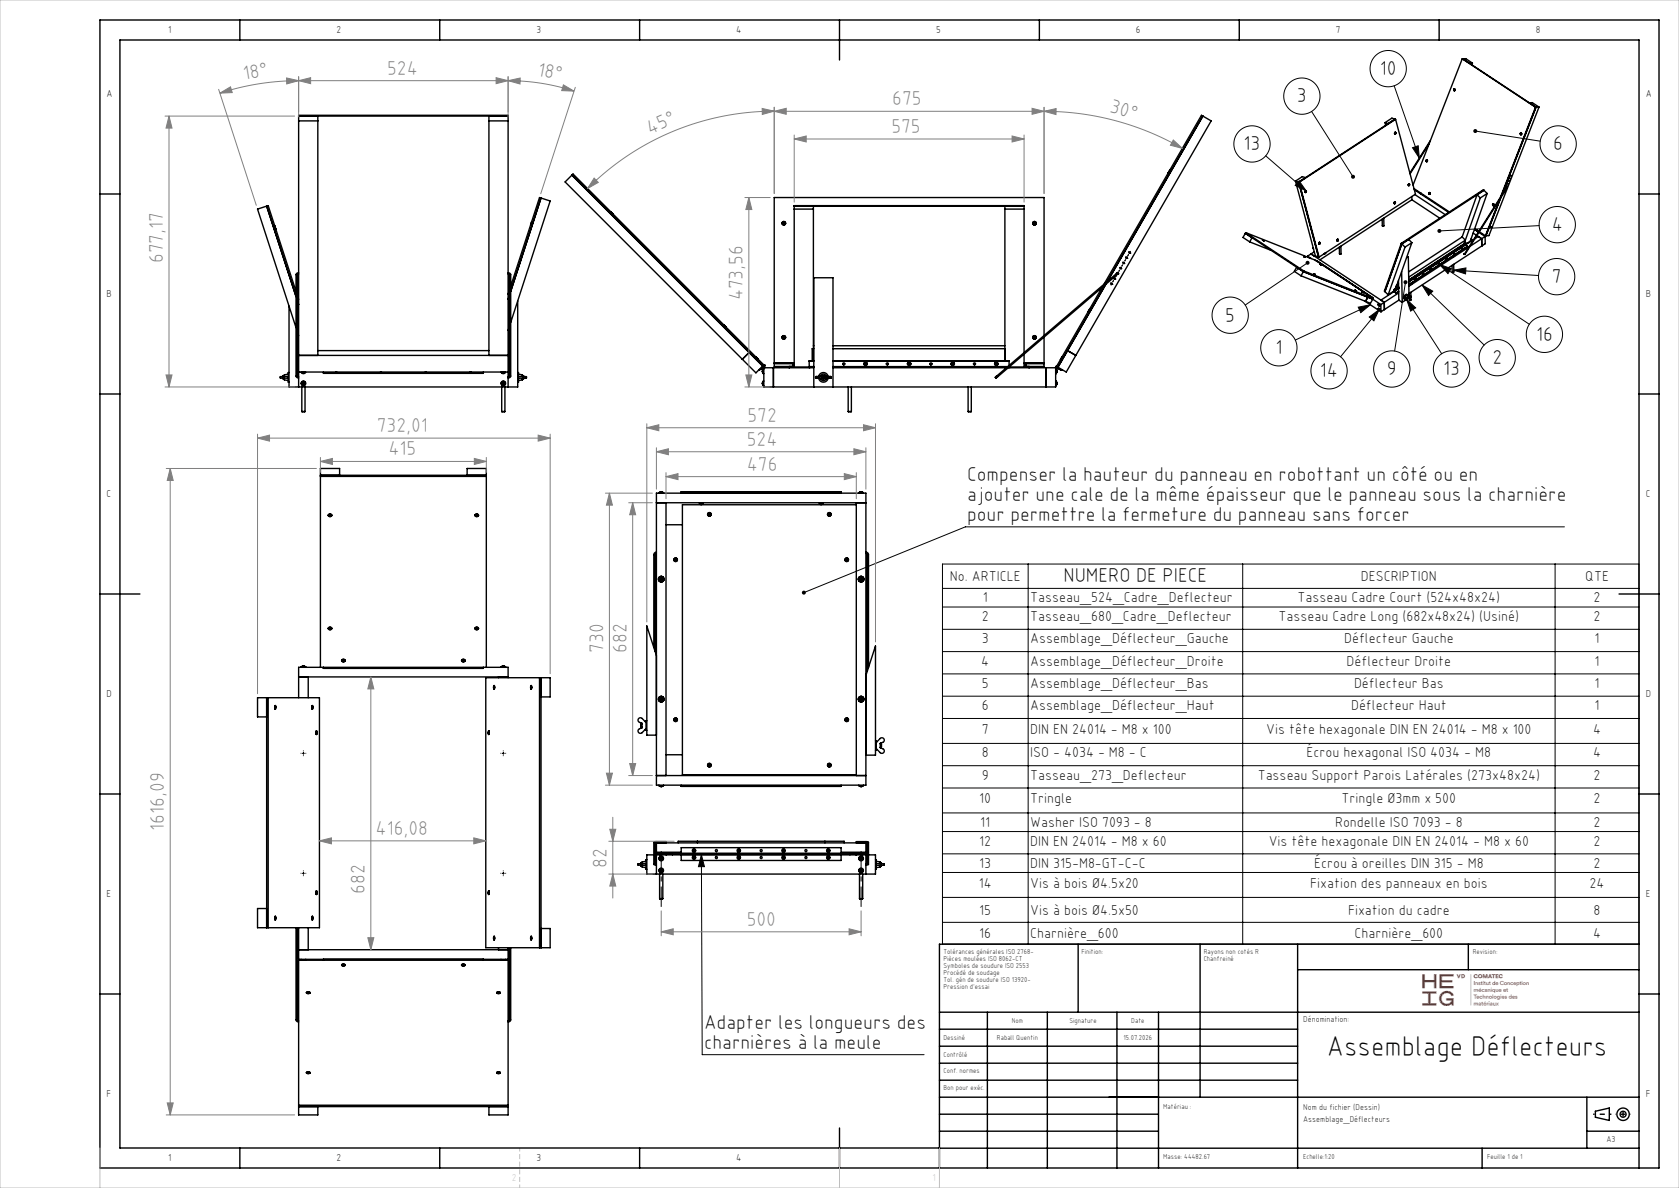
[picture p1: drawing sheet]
<svg xmlns="http://www.w3.org/2000/svg" width="420mm" height="297mm" viewBox="0 0 420 297" stroke-linecap="round" stroke-linejoin="round" font-family="sans-serif">
<defs><g id="words">
<text font-size="7.1" x="331.9" y="264">Assemblage Déflecteurs</text>
<g font-size="5" fill="#808080">
<text x="61" y="20" transform="rotate(-9 61 20)">18°</text>
<text x="96.9" y="18.7">524</text>
<text x="134.3" y="19" transform="rotate(11 134.3 19)">18°</text>
<text x="223.2" y="26.3">675</text>
<text x="277.4" y="28.1" transform="rotate(16 277.4 28.1)">30°</text>
<text x="162.7" y="33.7" transform="rotate(-24 162.7 33.7)">45°</text>
<text x="223" y="33.2">575</text>
<text x="40.8" y="65.8" transform="rotate(-90 40.8 65.8)">677,17</text>
<text x="185.8" y="75.1" transform="rotate(-90 185.8 75.1)">473,56</text>
<text x="187" y="105.4">572</text>
<text x="94.3" y="108">732,01</text>
<text x="97.1" y="113.9">415</text>
<text x="186.8" y="111.4">524</text>
<text x="186.8" y="117.7">476</text>
<text x="150.9" y="163.2" transform="rotate(-90 150.9 163.2)">730</text>
<text x="156.8" y="163.2" transform="rotate(-90 156.8 163.2)">682</text>
<text x="41.1" y="207.7" transform="rotate(-90 41.1 207.7)">1616,09</text>
<text x="94" y="208.7">416,08</text>
<text x="151.8" y="216.9" transform="rotate(-90 151.8 216.9)">82</text>
<text x="91.3" y="223.5" transform="rotate(-90 91.3 223.5)">682</text>
<text x="186.8" y="231.4">500</text>
</g>
<g font-size="5">
<text x="345.2" y="18.7">10</text>
<text x="324.4" y="25.6">3</text>
<text x="311.1" y="37.6">13</text>
<text x="388.5" y="37.6">6</text>
<text x="388.1" y="57.7">4</text>
<text x="388.2" y="70.7">7</text>
<text x="306.5" y="80.4">5</text>
<text x="319" y="88.5">1</text>
<text x="384.2" y="85.2">16</text>
<text x="330.2" y="94.3">14</text>
<text x="346.9" y="93.8">9</text>
<text x="361" y="93.8">13</text>
<text x="373.3" y="91">2</text>
<text x="241.9" y="120.2">Compenser la hauteur du panneau en robottant un côté ou en</text>
<text x="241.9" y="125.2">ajouter une cale de la même épaisseur que le panneau sous la charnière</text>
<text x="241.9" y="130.2">pour permettre la fermeture du panneau sans forcer</text>
<text x="266" y="145.5">NUMERO DE PIECE</text>
<text x="176.1" y="257.2">Adapter les longueurs des</text>
<text x="176.1" y="262.2">charnières à la meule</text>
</g>
<g font-size="3.6">
<text x="237.6" y="145.2">No. ARTICLE</text>
<text x="340.4" y="145.2">DESCRIPTION</text>
<text x="396.5" y="145.2">QTE</text>
<text x="245.6" y="155.3">2</text>
<text x="245.9" y="150.6">1</text>
<text x="257.7" y="150.6">Tasseau_524_Cadre_Deflecteur</text>
<text x="257.7" y="155.3">Tasseau_680_Cadre_Deflecteur</text>
<text x="319.8" y="155.3">Tasseau Cadre Long (682x48x24) (Usiné)</text>
<text x="324.6" y="150.6">Tasseau Cadre Court (524x48x24)</text>
<text x="398.6" y="150.6">2</text>
<text x="398.6" y="155.3">2</text>
<text x="245.6" y="160.8">3</text>
<text x="257.7" y="160.8">Assemblage_Déflecteur_Gauche</text>
<text x="336.2" y="160.8">Déflecteur Gauche</text>
<text x="398.9" y="160.8">1</text>
<text x="245.5" y="166.4">4</text>
<text x="257.7" y="166.4">Assemblage_Déflecteur_Droite</text>
<text x="336.8" y="166.4">Déflecteur Droite</text>
<text x="398.9" y="166.4">1</text>
<text x="245.6" y="172">5</text>
<text x="257.7" y="172">Assemblage_Déflecteur_Bas</text>
<text x="338.7" y="172">Déflecteur Bas</text>
<text x="398.9" y="172">1</text>
<text x="245.6" y="177.5">6</text>
<text x="257.7" y="177.5">Assemblage_Déflecteur_Haut</text>
<text x="338" y="177.5">Déflecteur Haut</text>
<text x="398.9" y="177.5">1</text>
<text x="245.6" y="183.4">7</text>
<text x="257.7" y="183.4">DIN EN 24014 - M8 x 100</text>
<text x="316.7" y="183.4">Vis tête hexagonale DIN EN 24014 - M8 x 100</text>
<text x="398.5" y="183.4">4</text>
<text x="245.6" y="189.4">8</text>
<text x="257.7" y="189.4">ISO - 4034 - M8 - C</text>
<text x="326.8" y="189.4">Écrou hexagonal ISO 4034 - M8</text>
<text x="398.5" y="189.4">4</text>
<text x="245.6" y="194.9">9</text>
<text x="257.7" y="194.9">Tasseau_273_Deflecteur</text>
<text x="314.6" y="194.9">Tasseau Support Parois Latérales (273x48x24)</text>
<text x="398.6" y="194.9">2</text>
<text x="245" y="200.8">10</text>
<text x="257.7" y="200.8">Tringle</text>
<text x="335.6" y="200.8">Tringle Ø3mm x 500</text>
<text x="398.6" y="200.8">2</text>
<text x="245.2" y="206.7">11</text>
<text x="257.7" y="206.7">Washer ISO 7093 - 8</text>
<text x="334" y="206.7">Rondelle ISO 7093 - 8</text>
<text x="398.6" y="206.7">2</text>
<text x="245" y="211.4">12</text>
<text x="257.7" y="211.4">DIN EN 24014 - M8 x 60</text>
<text x="317.4" y="211.4">Vis tête hexagonale DIN EN 24014 - M8 x 60</text>
<text x="398.6" y="211.4">2</text>
<text x="244.9" y="221.9">14</text>
<text x="245" y="217">13</text>
<text x="257.7" y="217">DIN 315-M8-GT-C-C</text>
<text x="257.7" y="221.9">Vis à bois Ø4.5x20</text>
<text x="327.7" y="221.9">Fixation des panneaux en bois</text>
<text x="328.7" y="217">Écrou à oreilles DIN 315 - M8</text>
<text x="397.6" y="221.9">24</text>
<text x="398.6" y="217">2</text>
<text x="245" y="228.7">15</text>
<text x="257.7" y="228.7">Vis à bois Ø4.5x50</text>
<text x="337.2" y="228.7">Fixation du cadre</text>
<text x="398.6" y="228.7">8</text>
<text x="245" y="234.5">16</text>
<text x="257.7" y="234.5">Charnière_600</text>
<text x="338.8" y="234.5">Charnière_600</text>
<text x="398.5" y="234.5">4</text>
</g>
<g font-size="2.5">
<text x="42.1" y="8.2">1</text>
<text x="84.2" y="8.2">2</text>
<text x="134.2" y="8.2">3</text>
<text x="184.2" y="8.2">4</text>
<text x="234.2" y="8.2">5</text>
<text x="284.2" y="8.2">6</text>
<text x="334.2" y="8.2">7</text>
<text x="384.2" y="8.2">8</text>
<text x="26.7" y="24.2">A</text>
<text x="411.7" y="24.2">A</text>
<text x="26.7" y="74.2">B</text>
<text x="411.7" y="74.2">B</text>
<text x="26.7" y="124.2">C</text>
<text x="411.7" y="124.2">C</text>
<text x="26.7" y="174.2">D</text>
<text x="411.7" y="174.2">D</text>
<text x="26.7" y="224.2">E</text>
<text x="411.7" y="224.2">E</text>
<text x="26.7" y="274.2">F</text>
<text x="411.7" y="274.2">F</text>
<text x="42.1" y="290.2">1</text>
<text x="84.2" y="290.2">2</text>
<text x="134.2" y="290.2">3</text>
<text x="184.2" y="290.2">4</text>
</g>
<text font-size="2.5" fill="#e1251b" x="355.8" y="251.5">⟫</text>
<g font-size="2.1">
<text x="326" y="255.5">Dénomination:</text>
<text x="326" y="277.5">Nom du fichier (Dessin)</text>
<text x="326" y="280.5">Assemblage_Déflecteurs</text>
<text x="401.9" y="285.5">A3</text>
</g>
<g font-size="1.8">
<text x="236" y="238.4">Tolérances générales ISO 2768-</text>
<text x="270.5" y="238.4">Finition:</text>
<text x="301.1" y="238.4">Rayons non cotés R</text>
<text x="368.4" y="238.4">Revision:</text>
<text x="236" y="240.2">Pièces moulées ISO 8062-CT</text>
<text x="236" y="242">Symboles de soudure ISO 2553</text>
<text x="236" y="243.7">Procédé de soudage</text>
<text x="236" y="245.5">Tol. gén de soudure ISO 13920-</text>
<text x="301.1" y="240.2">Chanfreiné</text>
<text x="236" y="247.3">Pression d'essai</text>
<text x="253.1" y="255.7">Nom</text>
<text x="267.5" y="255.7">Signature</text>
<text x="283" y="255.7">Date</text>
<text x="236" y="260">Dessiné</text>
<text x="249.4" y="260">Raball Quentin</text>
<text x="281.1" y="260">15.07.2026</text>
<text x="236" y="264.1">Contrôlé</text>
<text x="236" y="268.3">Conf. normes</text>
<text x="236" y="272.5">Bon pour exéc.</text>
<text x="291" y="277.2">Matériau :</text>
<text x="291" y="289.8">Masse: 44482.67</text>
<text x="326" y="289.8">Echelle:1:20</text>
<text x="372" y="289.8">Feuille 1 de 1</text>
</g>
</g></defs>
<g fill="none" stroke="#000" stroke-width=".35">
<path d="M25 5h390v287h-390zM60 5v5M110 5v5M160 5v5M210 5v10M260 5v5M310 5v5M360 5v5M365.8 14.7h.9l1.6 1.1M365.8 14.7l18.3 12.1M365.8 14.7l-12.3 31.6M365.9 14.7l18.3 12.1-8.5 22"/>
<path d="M368.3 15.8h-.7M368.3 15.8l-.1 .4M74.7 29h52.4M74.7 30.2h4.8M79.5 29v59.9M122.3 30.2h4.8M122.3 29v59.9M300.9 29l-23.8 41.3M346.5 30.7l.8 .2M346.5 30.7l.1 .6M348.9 33.3h.1M349 33.3h.1"/>
<path d="M349 29.8l-24.1 15.7 4.9 18.7M349 33.2v.1M349 33.3h-.1M349 33.2h.1M349 33.2l.1 .1M349.1 33.3h.1M349.1 33.1l-.2 .1 .1 .3M349.1 33.1h.1M349.1 29.8l-.9-.3-1.7 1.2M349.1 29.8l-24.1 15.8M349.1 29.8l5 18.7-24.1 15.8M356.9 40l.2 .2-.2 .2"/>
<path d="M356.9 40h.1M357.5 35.9l-4.8 7.6M357.8 35.1l-5.1 8.2M363.7 22.4l.1 .1M363.8 22.5h.1M363.8 22.4h-.1M363.8 22.4h.1M363.8 22.3l.2 .2-.2 .2M363.8 22.3h.1M363.8 22.7h.1M363.9 22.4h-.1M363.9 22.5h.1"/>
<path d="M363.9 22.5h-.1M380.4 33.5h.1M380.4 33.4h.1M380.4 33.2l.2 .2-.1 .3M380.5 33.5h.1M380.5 33.3v.1M380.5 33.7h.1M380.5 33.4v.1M382.6 25.7h.7l1.7 1.1M384.1 26.8l-8.8 22.5M385 26.8h-.9M385 26.8l-12.5 32.1h-.9"/>
<path d="M25 48.5h5M66.7 51.5l7.4 22.7M68.8 56.5l.2 .8M68.8 56.5h-.1M133 55.4l-.3 .8M135.3 49.5l-7.5 23.4M141.4 45.5l1.9-2 47.8 47.7-2 2zM143.1 43.8l47.7 47.7-3.4-3.4-1.7 1.7M152.8 52.9l.6 .6M152.8 52.9h.1M195.7 55.8l.4 .4M195.7 55.8h.1"/>
<path d="M195.8 55.7h.2M195.8 55.7l.2 .1M196 55.9h.1M196 55.8v.2M196 55.7h.1M196 56h.1M196 55.6h.1M196 55.6v.1M196 55.6v.2M196 55.8h.1M196 55.9l.1 .1M196 55.9v.1"/>
<path d="M196.1 55.8h.1M196.1 55.9h.1M196.1 55.6l.2 .1M196.1 55.9v.1M196.1 55.6v.2M196.2 55.8v.1M196.2 55.9h-.1M196.3 55.7l-.2 .1M196.3 55.7l-.1 .1M196.5 55.8l-.4 .4M196.5 55.8h.1M198.7 52.3h4.8"/>
<path d="M198.7 51.5h57.5M203.5 51.5v38.7M251.4 51.5v38.7M251.4 52.3h4.8M258.4 55.8l.4 .4M258.4 55.8h.1M258.5 55.7h.2M258.5 55.7l.2 .1M258.7 55.9h.1M258.7 55.7h.1M258.7 55.6v.1M258.7 56h.1"/>
<path d="M258.7 55.6h.1M258.7 55.6v.2M258.7 55.8h.1M258.7 55.8v.2M258.8 55.8h.1M258.8 55.9v.1M258.8 55.9h.1M258.8 55.9l-.1 .1M258.8 55.6v.1M258.8 55.6v.2M258.9 55.7h.1M258.9 55.8l-.1 .2"/>
<path d="M258.9 55.9h-.1M259 55.7l-.2 .1M259 55.7l-.1 .1M259.2 55.8l-.4 .4M259.2 55.8h.1M292.6 42.5l-.4 .8M292.6 42.5h.1M311.6 58.2l-.7 1.2 1.7 1.1M311.6 58.2l14.5 9.5M311.6 58.2l17.4 6.8 14.5 9.6M315.8 60l.4 .2zM324.1 45.3l.9 .3"/>
<path d="M324.1 45.3l4.9 18.7 1 .3M325 45.6l5 18.7M326.5 48.1h.1M326.6 47.9v.1M326.6 44.4l-.8-.2-1.7 1.1M326.6 47.9h.1M326.6 48h.1M326.7 47.9h.1M326.7 47.7l-.2 .2v.2M326.7 47.7h.1M334.6 60h.1M334.7 59.8l-.3 .2 .1 .2"/>
<path d="M345.9 56.5v.1M346.1 56.6h-.2M346.1 56.5v.1M346.1 54.5l.1 1.9-.2 .2-.2-.2v-1.6M348.8 50.7l.1 .1M348.8 50.9h.1M348.9 50.6v.1M348.9 50.7h-.1M348.9 50.7h.1M348.9 50.8h.1M348.9 50.7v.1M348.9 50.5l-.2 .2 .1 .2"/>
<path d="M348.9 50.5h.1M349 50.6l-.1 .1M349 50.6v.1M349 50.7h-.1M352.4 46.2h.1M352.4 46.4h.1M352.4 59.9l.8 .8M352.4 46.2l.1 .1M352.5 46.1l-.1 .1M352.5 46.2h.1M352.5 46.2v.1M352.5 46l-.2 .1 .1 .3"/>
<path d="M352.5 46h.1M353.2 49.1v.8M353.2 49.9l-23 15.1M353.2 49.9l7 4.7M353.7 47.1l8.9 5.9M353.8 47.4l8.6 5.7M353.9 48.6l7.6 5.1M355.3 48.4v.1M355.3 48.4h.1M356.8 40.2h.1M356.9 40.2l-.1 .1M356.9 40.1l-.1 .1"/>
<path d="M356.9 40.1v.1M356.9 40.1h.1M356.9 40.1l-.1 .2M356.9 40.2h.1M356.9 40.4h.1M357 40.2h-.1M357 40.2h.1M357.5 48.3v.1M357.5 48.3l.1 .1M357.5 48.5h.1M357.5 48.4v.1M357.6 48.3h-.1"/>
<path d="M357.6 48.3h.1M357.6 48.4v.1M357.6 48.2l.2 .2-.2 .2M357.6 48.2h.1M357.6 48.4h.1M357.6 48.6h.1M357.7 48.4h.1M357.7 48.4h-.1M365.8 59.2l.8 .8-14.2 9.3M365.8 59.2l-13.4 8.8M368 59.7l.4 .3M368.5 58.3l.8 .5"/>
<path d="M368.6 59.9l-16.2 10.6M368.8 57.4l1 .6M368.9 57.2l1 .7M369.4 57.5l-.1 .2M369.4 57.5l-.1 .1h.2M369.4 57.5v.2M369.4 58.9l1.2 .8 .1 1.8M369.8 59.1l-.9 .6M369.9 58.1l1.6 1M370 57.9l1.6 1M370.3 49.5l-4.1 11.5M370.3 49.5l-.8-.8-3.7 10.5"/>
<path d="M371.2 47.6l-20.5 13.4-4.3 11.9M371.5 59.1l-3.7 2.5M371.5 59.1v1.8l-19 12.5M372 48.4l-4.2 11.9-1.3 .8 .6 .5M372 48.4l-1.7 1.1M372 48.4l-.9-1-20.6 13.4M373.3 56.8h-.8M373.4 51.2h.1M373.4 51.2h.2M373.5 51.2h.1M373.5 51.2v.1M373.5 51.1l-.1 .1"/>
<path d="M373.5 51.1l.1 .1M373.5 51.1h.1M373.5 51.1v.2M373.5 51l.2 .2-.1 .2M373.5 51h.1M373.6 51.4h-.1M373.6 51.2h.1M373.6 51.2l-.1 .1M373.6 51.2h-.1M375.1 50l-3.5 8.9M375.4 49.5l-3.7 9.4M376.4 47.9l-.1 .1"/>
<path d="M376.7 47.2l-.1 .1M376.8 46.7h.1M376.8 46.7l.1 .2-10.5 16.5-.3 .1M376.9 46.5h.1M376.9 46.5l.1 .5-10.4 16.4-.5 .2M376.9 46.6l-.1 .1M410 48.5h5M74.1 72.9l-7-21.5-2.7 .9 9.7 29.6M74.4 75.1l.3 1.1M74.4 73.8l.3 1.1M74.7 68.5l-.3 .2v25.3l.3 .2M74.7 68.2l-.5 .2-.1 .3v25.3l.2 .4 .4 .1"/>
<path d="M127.1 68.2l.4 .1 .3 .4v25.3l-.2 .3-.5 .2M127.1 68.5l.4 .2v25.3l-.4 .2M127.5 73.8l-.4 1.1M127.5 72.5l-.4 1.1M127.8 71.6l7.2-22.2 2.6 .8-9.8 30.4M129.5 75.2v21.5h-57.2v-20.2M272.2 77.9h.1M272.6 77.2l-.4 .7M272.6 77.2h.1M275.7 71.9l-11.4 19.7M276.2 71.1l24.3-42.3 2.5 1.4-33.9 58.7M276.6 71.1l-12 20.7"/>
<path d="M279.4 68.3l.3-.1-.1 .3M312.6 60.5l.6-1.1-1.7-1.1 14.5 9.6 17.4 6.9 2 1.3M312.6 60.5l5.4 2.1M315.8 60l.4 .2M315.9 60l.2 .1M315.9 60.1h.1M316 60.1h.1M316.1 60.1h.1M316.2 60.2h.1M324.4 66.8l-.6 1 1.6 1.1M325.4 68.9l17.4 6.9 .7-1.2M326.1 64.1l.4 .2"/>
<path d="M326.1 64.1l.4 .2zM326.1 64.1h.1M326.1 67.7l-.7 1.2M326.1 67.7l17.4 6.9M326.2 64.1l.2 .1zM326.3 64.2h.1M327.1 64l.9 .6M327.1 64v.3M327.4 64.4l.1 .1M327.9 63.5l18.4 12.1v1.8M328.5 62l.1 .2M328.5 62h.1"/>
<path d="M328.5 61.9v.1M328.7 68.5l.3 .2M328.7 68.5l.3 .2zM328.7 68.5h.1M328.7 68.5l.2 .1M328.8 62.9l-1.7 1.1M328.8 68.5h.1M328.8 68.6h.1M328.9 68.6h.1M329 63.9l-.2 .1M329 68.7h.1M329.3 65.2h.1"/>
<path d="M329.3 65.2l14 9.2M330 61h.1M330 60.8v.1M330 60.8h.1M330 60.8l.1 .1M330 60.9h.1M330.1 60.8h-.1M330.1 60.8h.1M330.1 60.8v.1M330.1 60.6l-.2 .2 .1 .2M330.1 60.6h.1M330.2 66l.4 .2"/>
<path d="M330.2 66l.4 .2zM330.3 66l.2 .2M330.3 66l.2 .1M330.3 66.1h.1M330.4 66.1h-.1M330.4 66.1h.1M330.6 66.2h.1M331.3 63.4h.1M331.4 63.4h-.1M331.7 63.1l-.2 .4-.2-.1M334.5 60.1h.1M334.6 60l.1 .1"/>
<path d="M334.6 60l-.1 .1M334.6 60.1h.1M334.6 60.1h-.1M334.7 60h-.1M335.4 63.5h-.2M335.4 61.5l.1 1.9-.2 .2-.2-.2-.1-1.6M339 72.5l.3 .3M339 72.5l.3 .3zM339 72.5l-.1 .1M339.1 72.6h.1M339.1 72.7h.1M339.2 72.7h.1"/>
<path d="M339.2 72.7l-.2-.1 .2 .1M340.7 72.9l.4 .2M340.7 72.9l.4 .2zM340.7 72.9h.1M340.8 73l.2 .1zM340.8 73h.1M340.9 73h.1M340.9 73.1h.1M341.1 73.1v.1M341.4 75.2l4.1 2.8M342.2 74.3l-.6 1M343.3 74.4h.1"/>
<path d="M344.8 76h.2a.24 .24 0 0 1 .2 .3 .24 .24 0 0 1-.3 .2 .24 .24 0 0 1-.1-.3zM344.8 77.1l.2 .1a.24 .24 0 0 1 .2 .3 .24 .24 0 0 1-.3 .1 .24 .24 0 0 1-.1-.3zM344.8 76.2l.1 .1M344.8 76.2h.1M344.8 76l.3 .3a.21 .21 0 0 1-.3 .1 .21 .21 0 0 1 0-.4zM344.8 77.1h.2l.2 .4M344.8 77.3l.1 .1M344.8 77.3h.1M344.8 77.4h.1M344.8 77.2l.3 .2a.21 .21 0 0 1-.3 .1 .21 .21 0 0 1 0-.3zM344.8 76l.4 .2-.1 .3M344.8 76h.1"/>
<path d="M344.9 77.4h-.1M344.9 76.2h-.1M344.9 76.3v.1M344.9 77.4h.1M344.9 76.2h.1M344.9 76.4h.1M344.9 77.4v.1M344.9 76.3h.1M344.9 77.5h.1M345 76.3h-.1M345.2 77.5l-.1 .1M345.4 76.1l.1 1.9"/>
<path d="M348.6 72.8h.1M348.6 72.8l-1.4 .9M348.7 72.8v.1M348.7 72.9l.5 .4M348.7 72.4l-.1 .4M348.7 72.4h.1M348.8 72.4l-.2 .4M349.7 72h.1M349.7 72.1l.2-.2v.1l-1.3 .8M349.7 72.1h.1M349.8 70.1l.1 4.9M349.8 70.9l-.5 .4-.3 .9"/>
<path d="M349.9 71.6l-1.2 .8M349.9 71.9h.1M349.9 71.7l-1.1 .7M349.9 71.9l-.1 .1M349.9 72h-.1M349.9 72.1l-4.5 2.9M349.9 72.8l-.7 .5M349.9 72.9l-.7 .4M349.9 73.2l-4.5 2.9M349.9 75l.9 .6M349.9 75l-4.4 3M350.5 60.8l1 1"/>
<path d="M350.5 60.8l-4.2 12 .9 .9M350.6 67.9l.2 7.7M351.4 74.8v.1M351.4 74.8h.1M351.5 61.8l-4.3 11.9M351.6 75.1l-.8 .5M351.8 74.5h.1M351.8 74.5l.1 .2M351.8 64.5l.5-.3 .2 9.7M351.9 73.9l-.4 .2-.1 .7M351.9 73.9l.3 .2M351.9 73.9h.2"/>
<path d="M351.9 74.7l.1 .1M352 74.9l-.3 .2-.3-.2M352 74.8l-.3 .3-.3-.2M352 73.7a.64 .64 0 0 0-.7 .2 .64 .64 0 0 0 0 .8M352 74.6l-.1 .1M352.1 73.9h.7l.1 .2M352.1 74.4h.1l-.2 .2zM352.1 73.9a.37 .37 0 0 0-.4-.3 .37 .37 0 0 0-.3 .4l-.2 .5 .2 .2M352.1 74.6h.1M352.2 74.3h-.3l.1 .3M352.2 74.3l.3 .1M352.2 74.4h-.2l.1 .2"/>
<path d="M352.2 74.4h.1M352.5 74.4l-.5 .4M352.5 74.4l.4-.2zM352.5 73.3v.6M352.7 75.1h.1M352.8 75.1h-.1M352.9 75.1h-.1M352.9 70.9l.1 .1M352.9 73.1v2l-.3-.1-.1-.6M352.9 70.9h.1M353 70.9v.1M353 71v.1"/>
<path d="M353 71h.1M353.1 70.7a.43 .43 0 0 1-.1 .4 .43 .43 0 0 1-.5 .1M353.2 60.7l-1.7 1.1M353.2 60.7l-4.1 11.4M353.6 69.5h.1M353.7 69.3l.2-.1-.2 .3zM353.7 69.4h.1M353.8 69.4h.1M353.8 69.3h.1M353.8 69.3l-.1 .2M353.8 69.7h.1M353.8 69.3v.1"/>
<path d="M353.9 69.2h.1M353.9 69.2l-.3 .3M353.9 69.9h.1M354 69.7h.1M354 69.7v.1M354 69.8h.1M354.1 69.8h-.1M354.1 69.7v.1M354.1 69.7h.1M354.1 69.9h.1M354.2 69.7h.1M354.2 69.7l-.2 .2-.2-.2"/>
<path d="M355.7 68.1l.1-.1zM355.7 68l-.1 .1M356.1 68.5h-.2M357.5 66.9h.1M357.5 67h.1M357.6 66.8l.2-.1-.3 .3zM357.6 66.9h.1M357.7 66.8v.1M357.7 66.9h-.1M357.7 66.8h.1M357.8 66.8l-.2 .1 .1-.1M357.8 66.8l-.1 .1"/>
<path d="M357.8 66.7h.1M357.8 66.7l-.3 .3M357.8 67.2h.1M357.8 67.2l.1 .1M357.8 67.3h.1M357.9 67.1v.1M357.9 67.2h.1M357.9 67.2l.1 .1M358 67.2h.1M358 67.2v.1M358 67.3h.1M358.1 67.2l-.2 .1-.2-.1"/>
<path d="M359.6 65.5l.1-.1zM359.6 65.5h-.1M359.8 66h.1M359.8 66h.2M361.4 64.4h.1M361.5 64.3l.2-.1-.3 .2zM361.5 64.3h.1M361.6 64.3h.1M361.6 64.3l-.1 .1M361.6 64.6v.1M361.6 64.2v.1M361.7 64.2l-.2 .2 .1-.1"/>
<path d="M361.7 64.2v.1M361.7 64.1h.1M361.7 64.1l-.3 .3M361.7 64.8h.1M361.8 64.6h.1M361.8 64.6v.1M361.8 64.7h.1M361.9 64.6v.1M361.9 64.6h.1M361.9 64.6l-.1 .1M361.9 64.8h.1M362 64.6v.1"/>
<path d="M362 64.7l-.2 .1-.2-.1M363.4 68.1h.1M363.5 63l.1-.1zM363.5 62.9l-.1 .1M363.6 68.1h-.2M363.6 63.9l.1 .1M363.6 66.1l.1 1.9-.2 .1-.2-.1-.1-1.7M363.7 63.9h.1M363.7 63.9v.1M363.7 63.4h-.1M363.7 63.4h.2M363.7 64v.1"/>
<path d="M363.7 64l.1 .1M363.7 64h.1M363.9 63.7a.43 .43 0 0 1-.2 .5 .43 .43 0 0 1-.5 0M365.3 61.8v.1M365.4 61.7l.2-.1-.3 .3zM365.4 61.8h.1M365.5 61.7l-.1 .1M365.5 61.8h-.1M365.5 61.7h.1M365.5 61.8h.1M365.5 62.1h.1M365.5 61.7v.1"/>
<path d="M365.6 61.6h.1M365.6 61.6l-.3 .3M365.6 62.2h.1M365.7 62.1h.1M365.8 62.1l-.1 .1M365.8 62.1h.1M365.8 62.1h-.1M365.8 62.1v.1M365.8 62.2h.1M365.9 62.1h.1M365.9 62.1l-.2 .2-.2-.2M366.1 63.5v.1"/>
<path d="M366.5 61.2v.1M366.5 61.2l-14.1 9.2M366.7 60.8l-14.3 9.2M366.7 60.8l-14.3 9.3M366.7 60.8l-.2 .4M367.1 61.6l-14.7 9.6M367.4 61.8l-15 9.8M25 98.5h5M70.8 94.5l.1 .2M70.9 94.5v.2M70.9 93.9v.2M70.9 93.9l-.1 .2"/>
<path d="M70.9 94.7h.2M70.9 93.9h.2M71 94.6h.1M71.1 94.1l-1 .1v.3h1M71.1 94.5l.7 .1M71.1 94.1h-.1M71.1 94.6v.4l1 .1M71.8 94.1h-.7M72.1 93.5l-1 .2v.4M72.3 93.1h-.2v2.4h.2M74.4 82.8l.3 1.1M74.7 96.7v-67.9h52.4v67.9"/>
<path d="M74.7 88.9h52.4M74.7 93h52.4M75.4 93a.58 .58 0 0 0 .5 .4 .58 .58 0 0 0 .6-.4M75.4 93a.49 .49 0 0 0 .5 .3 .49 .49 0 0 0 .5-.3M75.5 96.7v6.2M75.7 95.8v.1M75.7 95.9h.1M75.7 95.8h.1M75.8 95.8h.1M75.8 95.9h.1M75.8 95.9h-.1M75.8 95.8v.1"/>
<path d="M75.8 95.8h-.1M75.9 95.8h-.1M75.9 95.9v.2M75.9 93.1h.1M75.9 95.6h.1M75.9 95.6v.2M75.9 96.1h.1M75.9 95.6v.1M75.9 95.8h.1M75.9 95.7h.1M75.9 95.9h.1M75.9 95.7v.1"/>
<path d="M75.9 95.7l.1 .1M75.9 95.6l.1 .2M76 95.9h-.1M76 95.8h.1M76 95.9h.1M76 95.9l-.1 .2M76 95.8v.1M76.1 95.9h-.1M76.1 95.8v.1M76.1 95.8h-.1M76.3 96.7v6.2M79.5 87.7h42.8"/>
<path d="M80.9 93v.3h40v-.3M84 93h.2M95.2 93h.2M106.4 93h.2M117.6 93h.2M125.4 93a.58 .58 0 0 0 .5 .4 .58 .58 0 0 0 .6-.4M125.4 93a.49 .49 0 0 0 .5 .3 .49 .49 0 0 0 .5-.3M125.5 96.7v6.2M125.7 95.8v.1M125.7 95.9h.1M125.7 95.8h.1M125.8 95.8h.1"/>
<path d="M125.8 95.9h-.1M125.8 95.9h.1M125.8 95.8v.1M125.8 95.8h-.1M125.8 95.9l.1 .2M125.9 93.1h.1M125.9 95.6h.1M125.9 95.6l-.1 .2M125.9 96.1h.1M125.9 95.6v.1M125.9 95.7l-.1 .1M125.9 95.9v.2"/>
<path d="M125.9 95.7h.1M125.9 95.9h.1M125.9 95.7v.1M126 95.8h.1M125.9 95.6l.1 .2M126 95.9l-.1 .2M126 95.9h.1M126 95.8v.1M126.1 95.9h-.1M126.1 95.8v.1M126.1 95.8h-.1M126.3 96.7v6.2"/>
<path d="M127.5 81.5l-.4 1.1M129.5 93.1h.2v2.4h-.2M129.7 93.5l1 .2v.4M130 94.1h.7M130.7 94.6v.4l-1 .1M130.7 94.7h.2M130.7 93.9h.2M130.7 94.1h.1M130.7 94.1l1 .1-.1 .3h-.9M130.7 94.5l-.7 .1M130.8 94.6h-.1M130.9 93.9v.2"/>
<path d="M130.9 94.5v.2M130.9 93.9l.1 .2M131 94.5l-.1 .2M181.1 81.2l.6 .6M181.7 81.8h-.1M189.1 89.2l.6 .6M189.7 89.8h.1M190.3 92.2v.1M190.3 92.3h.1M190.7 95.9l.1 .2M190.7 95.9h.1M190.7 92.9l.1 .2"/>
<path d="M190.7 92.9h.1M190.8 95.8h.1M190.8 92.8h.1M190.8 96.1l.1 .2M190.8 93.1l.1 .2M190.8 96.1h.1M190.8 93.1h.1M190.8 95.6h.1M190.8 92.6h.1M190.8 95.8v.1M190.8 95.6l-.1 .2M190.8 92.8v.1"/>
<path d="M190.8 92.6l-.1 .2M190.8 91.7h.1M190.9 91.7l-.6 .6M190.9 95.3l-.1 .3M190.9 92.3l-.1 .3M191.1 91.9v4.8h73v-5l.1-.1 .2 .1-.2 .6 .2 .3M191.1 95.3h-.2v1.1h.2M191.1 92.3h-.2v1.1h.2M191.1 91.2l.2 .1v.2l-.2-.1-1.1 1.1-.1-.1M191.1 91.9h12.5M191.1 91.8v.1M191.1 91.8h.1"/>
<path d="M191.2 91.9l-.2-.5 .2-.2 .1 .7M193.5 91.9v4.8M193.7 90.8h5M193.7 90.9h5M195.7 84.3l.1 .3 .3 .1M195.8 84.3l.2 .1M195.8 84.3h.5M196 84.4h.1M196 84.4v.1M196 84.1v.2M196 84.1v.3M196 84.5h.1"/>
<path d="M196 84.1h.1M196.1 84.4h.1M196.1 84.1l.1 .2M196.1 84.1v.2M196.1 84.4v.1M196.2 84.4h.1M196.2 84.4h-.1M196.3 84.3l-.2 .1M196.3 84.3l-.1 .1M196.5 84.3l-.1 .3-.3 .1M197.4 91.7v.2zM197.4 91.7h5"/>
<path d="M197.4 91.6v.1M198.5 90.9v.7M202.4 91.6v.3M202.4 91.6h1.2M202.6 91.6v.2M202.6 91.8h1M202.6 91.8v.1M203.5 86.4h.1M203.6 96.7v-27.3h4.8v27.3M203.6 90.2h-1.2v1.4M203.6 87.2h-.4v3M204.1 94.1h1"/>
<path d="M204.3 94.1l-.3 .1v.3h.3M204.3 94.5l.7 .1M204.3 94.5h.1M204.3 94.1h.1M204.8 94.1a1.2 1.2 0 0 1 1.2-1 1.2 1.2 0 0 1 1.2 1M204.8 94.6a1.2 1.2 0 0 0 1.2 .9 1.2 1.2 0 0 0 1.2-.9M205 94.6h.1M205 94.1h-.7M205 94.1h.1M205.1 94.5h-1M205.1 94.6l.1 .1M205.2 94l-.2 .1"/>
<path d="M205.2 94.7h.1M205.3 94a.8 .8 0 0 1 1.4 0M205.3 94.7a.8 .8 0 0 0 1.4 0M205.3 94h-.1M206.7 94h.1M206.7 94.7h.1M206.7 94l.1 .1M206.8 94.1h.1M206.8 94.5h1M206.9 94.6h.1M206.9 94.1h.1M206.9 94.1h.8"/>
<path d="M206.9 94.6l-.2 .1M207.7 94.5h.1M207.7 94.1h.1M207.7 94.1l.2 .1v.3h-.2M207.7 94.5l-.8 .1M207.8 94.1h-1M208.4 91.6h43.7M208.4 91.8h43.5M208.4 90.2h44v1.2M208.4 86.4h43M208.4 87.2h43M208.4 91.9h43.3"/>
<path d="M210.8 90.9l.3 .2M211.3 90.9l-.2 .2M212.2 96.7v6.2M213 96.7v6.2M216.1 91a.42 .42 0 0 1 .4-.4 .42 .42 0 0 1 .4 .4M216.1 91h.1M216.3 91.7h.8M216.3 91.7v.1M216.3 91h.1M216.4 91h.1M216.4 91h-.1M216.5 90.9h.1"/>
<path d="M216.5 91.2h.1M216.5 90.8h.1M216.5 90.8l-.1 .2M216.5 91.1v.1M216.5 91h.1M216.5 91h-.2M216.5 90.8v.1M216.5 91v.2M216.5 91l.1 .2M216.6 90.9h.1M216.6 91h-.1M216.6 91h.2"/>
<path d="M216.6 90.8v.1M216.6 90.8h-.1M216.6 90.9v.1M216.8 91l-.2 .2M216.9 91h.1M217.1 91.7l-.1 .1M221.7 90.9l.3 .2M222.2 90.9l-.2 .2M227 91a.42 .42 0 0 1 .4-.4 .42 .42 0 0 1 .4 .4M227 91h.1M227.2 91.7h.8M227.2 91.7v.1"/>
<path d="M227.2 91l.2 .2M227.3 90.9v.1M227.3 91h-.1M227.4 90.9h-.1M227.4 91.2h.1M227.4 90.8h.1M227.4 90.8v.1M227.4 91h.1M227.4 91h-.2M227.4 90.9h.1M227.4 91v.2M227.4 91l.1 .2"/>
<path d="M227.5 90.9h.1M227.5 91h-.1M227.5 91h.2M227.5 90.8v.1M227.5 90.8h-.1M227.5 90.9v.1M227.7 91l-.2 .2M227.8 91h.1M228 91.7l-.1 .1M232.6 90.9l.3 .2M233.1 90.9l-.2 .2M237.9 91a.42 .42 0 0 1 .4-.4 .42 .42 0 0 1 .4 .4"/>
<path d="M237.9 91h.1M238.1 91.7h.8M238.1 91.7v.1M238.1 91h.1M238.2 91h.1M238.2 91h-.1M238.3 90.9h.1M238.3 91.2h.1M238.3 90.8h.1M238.3 90.8v.2M238.3 91.1v.1M238.3 91h.1"/>
<path d="M238.3 91h-.2M238.3 91v.2M238.3 90.8v.1M238.3 91l.1 .2M238.4 90.9h.1M238.4 91h-.1M238.4 91h.2M238.4 90.8v.2M238.4 91.1v.1M238.4 90.8h-.1M238.4 91.1h.1M238.7 91h.1"/>
<path d="M238.9 91.7l-.1 .1M242.2 96.7v6.2M243 96.7v6.2M243.5 90.9l.3 .2M244 90.9l-.2 .2M248.8 91a.42 .42 0 0 1 .4-.4 .42 .42 0 0 1 .4 .4M248.8 91h.1M249 91.7h.8M249 91.7v.1M249 91h.1M249.1 94.2l30.2-25.8a.24 .24 0 0 1 .2-.2 .24 .24 0 0 1 .2 .2 .24 .24 0 0 1-.2 .2l-30.2 25.9M249.1 94.2v.3h.2"/>
<path d="M249.1 94.2l-.1 .2 .3 .1M249.1 91h.1M249.1 91h-.1M249.2 90.9h.1M249.2 90.8l-.1 .2M249.2 91.1v.1M249.2 91.2h.1M249.2 90.8h.1M249.2 91h.1M249.2 91h-.2M249.2 90.8v.1M249.2 91v.2"/>
<path d="M249.2 91l.1 .2M249.3 90.9h.1M249.3 91h-.1M249.3 91h.2M249.3 90.8l-.1 .2M249.3 90.8h-.1M249.5 91l-.2 .2M249.6 91h.1M249.8 91.7l-.1 .1M252.2 91.9h11.9M252.4 91.8h.2M252.6 91.6h.1"/>
<path d="M252.6 91.6v.2M252.6 91.8v.1M252.6 91.7h4.8M256.2 88.2v-36.8h-57.5v40.3M256.2 88.6v3.1M256.2 90.8h5M256.2 90.9h5M256.4 90.9v.7M256.7 90.9v.7M257.4 91.7v.2zM257.4 91.6v.1M258.4 84.3l.1 .3 .3 .1"/>
<path d="M258.5 84.3l.2 .1M258.5 84.3h.5M258.7 84.4h.1M258.7 84.1v.2M258.7 84.5h.1M258.7 84.1h.1M258.7 84.3h.1M258.7 84.3v.2M258.8 84.4v.1M258.8 84.5h-.1M258.8 84.5h.1M258.8 84.4h.1"/>
<path d="M258.8 84.1l.1 .2M258.8 84.1v.3M258.9 84.4l-.1 .1M258.9 84.4h-.1M259 84.3l-.2 .1M259 84.3l-.1 .1M259.2 84.3l-.1 .3-.3 .1M261.2 83.9v-34.5h-67.5v42.2h5M261.2 84.3v7.3h-5M261.7 91.9v4.8M264.1 95.3h.1v1.1h-.1M264.1 92.3h.1"/>
<path d="M264.2 95.3l.2 .3M264.2 92.3v1.1h-.1M264.2 93.3h.1M264.3 92.2v.2M264.3 92.2v.3M264.3 92.2h-.1M264.3 91.6l-.2 .1 .1 .2 .2-.1 1.2 .7 .1-.1M264.4 95.6v.2M264.4 95.8v.1M264.4 95.9h.1M264.4 96.1h.1M264.4 92.6v.2"/>
<path d="M264.4 92.8v.1M264.4 92.9h.1M264.4 93.1h.1M264.4 95.6h.1M264.4 92.6h.1M264.4 96.1l-.2 .2M264.4 93.1l-.2 .2M264.4 95.8h.1M264.4 92.8h.1M264.4 95.9v.2M264.4 92.9v.2M264.6 92l.7 .4"/>
<path d="M264.7 92h-.1M265.3 89.9h.1M265.3 92.4h.1M265.7 89.2l-.4 .7M267 87.7l2.1 1.2M269.1 88.9l-2.4 4.1-2.4-1.4M410 98.5h5M75.5 102.9h.8M80.2 118.8h41.5M80.2 119.1h41.5M85 118.8v-1.7h-4.8v49.7M116.9 118.8v-1.7h4.8v49.7"/>
<path d="M125.5 102.9h.8M212.2 102.9h.8M242.2 102.9h.8M82.1 128.8h.1M82.3 128.9h.2M82.4 128.8l-.1 .1M82.5 128.9h.1M82.5 128.8l-.2 .1M82.5 128.7h.1M82.5 128.7v.1M82.5 128.9v.1M82.5 129h.1"/>
<path d="M82.5 128.7v.3M82.6 128.7v.3M82.6 128.7v.1M82.6 128.7h.1M82.6 128.8l.2 .1M82.6 128.9v.1M82.6 128.9h.1M82.6 128.9h.2M82.7 128.8l.1 .1M83 128.8h.1M118.8 128.8h.1M119 128.9h.2"/>
<path d="M119.1 128.8l-.1 .1M119.2 128.9h.1M119.2 128.8l-.2 .1M119.2 128.7h.1M119.2 129h.1M119.2 128.9v.1M119.2 128.7v.1M119.2 128.7v.3M119.3 128.7h.1M119.3 128.7v.3M119.3 128.7v.1M119.3 128.8l.2 .1"/>
<path d="M119.3 128.9v.1M119.3 128.9h.1M119.3 128.9h.2M119.4 128.8l.1 .1M119.7 128.8h.1M164.2 138l-.5 .2-.1 .5v23.2M164.2 138.3l-.3 .4v24.1M164.2 123.3h52.4v73h-52.4zM164.2 125.7h52.4M164.8 123.3v-.1h1.2v.1M165.2 123l-.3 .2M165.2 123h.1"/>
<path d="M165.4 122.9l-.2 .1M165.4 122.9h.1M165.4 123h.1M165.5 122.9h.1M165.5 122.9l.1 .1M165.6 123h.1M165.6 123l.3 .2M166.6 125.7v68.2M166.6 131.2h4.1M168.8 140h.4M168.8 139.9h.1M168.8 139.9v.1"/>
<path d="M168.9 140h.1M168.9 139.9v.1M168.9 140h-.1M168.9 139.9h.1M168.9 139.7h.2M168.9 139.7l.1 .2M169 139.9h.1M169 140l.1 .2-.1-.2M169.1 139.9h.1M169.1 139.7l-.1 .2M169.1 140h-.1M169.1 139.9v.1"/>
<path d="M169.1 140h.1M169.2 139.9h-.1M169.2 139.9v.1M170.4 123v.1M170.4 123h40M170.4 123.1v.2M170.4 123.1h40M173.2 123.1h.8M173.2 123.1h.1M174 123.1h.1M175.2 125.7h.4M175.2 125.7h.1"/>
<path d="M175.3 125.7v.1M175.3 125.7h-.1M175.3 125.7h.1M175.4 125.8l.1 .1M175.4 125.7v.1M175.5 125.7h-.1M175.5 125.8h.1M175.5 125.7h.1M175.5 125.7v.2M175.6 125.7h.1M175.8 125.7l-.4 .4-.4-.4 .1 .3 .3 .1 .3-.1 .2-.3M177.2 128.5h.5"/>
<path d="M177.2 128.5v.1M177.2 128.5l.2 .1M177.4 128.6v.1M177.4 128.6h-.2M177.4 128.6h.1M177.4 128.5h.1M177.4 128.8h.1M177.4 128.5v.1M177.4 128.7h.1M177.4 128.5l.1-.1v.1M177.4 128.6v.2M177.4 128.7v.1"/>
<path d="M177.5 128.5v.1M177.5 128.6v.2M177.5 128.7v.1M177.5 128.6h.1M177.5 128.6h.2M177.5 128.5h.1M177.5 128.6v.1M177.7 128.5v.1M177.7 128.5l-.2 .1M184.4 123.1h.8M184.4 123.1h.1M185.2 123.1h.1"/>
<path d="M195.6 123.1h.8M195.6 123.1h.1M196.4 123.1h.1M205 125.7l.1 .3 .3 .1 .3-.1 .2-.3M205 125.7l.1 .3 .3 .1 .4-.4M205.2 125.7h.4M205.2 125.7h.1M205.3 125.7v.1M205.3 125.7h-.1M205.3 125.7h.1M205.4 125.7l.1 .2-.1-.2M205.5 125.7h-.1"/>
<path d="M205.5 125.7h.1M205.5 125.7v.1M205.6 125.7h.1M206.8 123.1h.8M206.8 123.1h.1M207.2 128.5l.2 .1M207.2 128.5h.5M207.4 128.6v.1M207.4 128.6h.1M207.4 128.5h.1M207.4 128.8h.1M207.4 128.4v.4"/>
<path d="M207.4 128.4l.1 .1M207.4 128.4v.1M207.4 128.5v.1M207.4 128.7h.1M207.4 128.7v.1M207.5 128.5v.1M207.5 128.6v.2M207.5 128.7v.1M207.5 128.6h.1M207.5 128.6h.2M207.5 128.5h.1M207.5 128.6v.1"/>
<path d="M207.6 123.1h.1M207.7 128.5v.1M207.7 128.5l-.2 .1M210.4 123v.1M210.4 123.1v.2M211.6 140h.4M211.6 139.9h.1M211.6 139.9v.1M211.7 140h.1M211.7 140h-.1M211.7 139.9v.1M211.7 139.9h.1"/>
<path d="M211.7 139.7l.1 .2M211.7 139.7h.2M211.8 139.9h.1M211.8 140l.1 .2M211.8 140h.1M211.9 140h-.1M211.9 140h.1M211.9 139.9h.1M211.9 139.7v.5M211.9 139.7l-.1 .2M211.9 139.9l.1 .1M214.2 125.7v68.2"/>
<path d="M214.2 126.2h-43.5v67.5h43.5M214.8 123.3v-.1h1.2v.1M215.2 123l-.3 .2M215.2 123h.1M215.4 122.9l-.2 .1M215.4 122.9h.1M215.4 123h.1M215.5 122.9l.1 .1M215.6 123h.1M215.6 123l.3 .2M216.6 138.3l.4 .4v29.1M216.6 138l.5 .2 .2 .5v28.2"/>
<path d="M25 148.5h10M82.1 157.1h.1M82.3 157.2h.2M82.4 157.1l-.1 .1M82.5 157.2h.1M82.5 157.1l-.2 .1M82.5 157v.1M82.5 157.2v.1M82.5 157h.1M82.5 157.3h.1M82.5 157v.3M82.6 157v.3"/>
<path d="M82.6 157v.1M82.6 157h.1M82.6 157.1h.1M82.6 157.2v.1M82.6 157.2h.1M82.6 157.1l.2 .1M82.6 157.2h.2M82.7 157.1l.1 .1M83 157.1h.1M118.8 157.1h.1M119 157.2h.2M119.1 157.1l-.1 .1"/>
<path d="M119.2 157.2h.1M119.2 157.1l-.2 .1M119.2 157.1h.1M119.2 157h.1M119.2 157.3h.1M119.2 157v.1M119.2 157.2v.1M119.2 157v.3M119.3 157v.3M119.3 157h.1M119.3 157v.1M119.3 157.2v.1"/>
<path d="M119.3 157.2h.1M119.3 157.1l.2 .1M119.3 157.2h.2M119.4 157.1l.1 .1M119.7 157.1h.1M164.8 144.8l.3 .6M164.8 144.5v.3M164.8 144.8v.2M164.9 145.2l.2 .2M165.1 144.2h.6M165.1 145.4h.6M165.1 144.2l-.3 .6"/>
<path d="M165.1 144.2l-.2 .2M165.1 145.4l.2 .1M165.3 144.1l-.2 .1M165.5 144.1l.2 .1M165.7 144.2l.4 .6M165.7 144.2l.2 .2M165.7 145.4l-.2 .1M165.9 145.2l-.2 .2M166.1 144.8l-.4 .6M166.1 144.5v.3M166.1 144.8v.2M214.8 144.8l.3 .6"/>
<path d="M214.8 144.5v.3M214.8 144.8v.2M214.9 145.2l.2 .2M215.1 144.2h.6M215.1 145.4h.6M215.1 144.2l-.3 .6M215.1 144.2l-.2 .2M215.1 145.4l.2 .1M215.3 144.1l-.2 .1M215.5 144.1l.2 .1M215.7 144.2l.2 .2M215.7 144.2l.4 .6"/>
<path d="M215.7 145.4l-.2 .1M215.9 145.2l-.2 .2M216.1 144.5v.3M216.1 144.8l-.4 .6M216.1 144.8v.2M405 148.5h10M66.7 174.4v57.5M66.7 179.2h-2.3v-4.8h15.5v57.5h-15.5v-4.8h2.3M67.1 174.4v57.5M68.8 177.2v.1M68.8 176.8l.2 .1M68.8 176.4h.1"/>
<path d="M68.8 177.3h.1M68.8 176.4l.1 .8a.48 .48 0 0 1-.1-.8zM68.9 176.9h.1M68.9 176.9v.2v-.2M68.9 176.8v-.2l-.1 .2M68.9 176.5v-.1a.51 .51 0 0 0-.1 .9l.1-.1M74.7 169.2h52.4M75.3 166.8v-.1h1.2v.1M75.7 166.5l-.3 .2M75.7 166.5h.1M76 166.5h-.3M76 166.5h.1"/>
<path d="M76.1 166.5h.1M76.1 166.5l.3 .2M77.1 169.2v5.2M78.1 177.2l.1 .1M78.1 176.9h.1M78.1 176.8l.1 .1M78.1 176.4l.1 .8a.48 .48 0 0 1-.1-.8zM78.1 176.8h.1M78.1 176.7v.1M78.2 176.4h-.1M78.2 176.9h.1M78.2 176.8l-.1-.2v.5l.1-.2"/>
<path d="M78.2 176.5v-.1a.51 .51 0 0 0-.1 .9l.1-.1M80.9 166.8v.3h40v-.3M85.5 165.1h.1M85.7 165.2l.1 .1M85.7 165.1v.1M85.8 165.3h.2M85.9 165h.1M85.9 165.1l-.1 .2M85.9 165.1h.1M85.9 165.1l.1 .2M85.9 165v.1M85.9 165l.1 .1"/>
<path d="M86 165.1l-.1-.1-.2 .2M86 165.1h.1M86 165.1l.1 .1M86.1 165.1v.1M86.1 165.2l-.1 .1M86.3 165.1h.1M115.5 165.1h.1M115.7 165.2l.1 .1M115.7 165.1v.1M115.8 165.1l-.1 .1M115.8 165.1h.1M115.8 165.1l.1-.1 .2 .2"/>
<path d="M115.8 165.3h.2M115.9 165h.1M115.9 165l-.1 .1M115.9 165.1h.1M115.9 165v.1M115.9 165.1l-.1 .2M115.9 165.1l.1 .2M116.1 165.1v.1M116.1 165.2l-.1 .1M116.3 165.1h.1M123.5 171.9h.2M123.5 171.9h.1"/>
<path d="M123.5 171.5v-.1a.51 .51 0 0 1 .1 .9l-.1-.1M123.5 171.4l.2 .2a.34 .34 0 0 1 .1 .3 .34 .34 0 0 1-.3 .3zM123.6 171.9h.1M123.6 171.7v.1M123.6 171.6h.1M123.6 172.1h.1M123.6 171.6v.1M123.6 171.9v.2M123.6 171.4h.1M123.6 172.3h.1M123.6 171.8h.1M123.7 171.8l-.2 .1"/>
<path d="M123.7 171.8v.1M123.7 172.2l-.1 .1M124.7 169.2v.2M125.3 166.8v-.1h1.2v.1M125.7 166.5l-.3 .2M125.7 166.5h.1M125.8 166.5h-.1M125.9 166.5h.1M125.9 166.5h.2M126.1 166.5h.1M126.1 166.5l.3 .2M127.1 169.4v-2.6h-52.4v7.6"/>
<path d="M132.8 171.9h.1M132.8 171.5v-.1a.51 .51 0 0 1 .1 .9v-.1M132.8 171.4l.2 .2a.34 .34 0 0 1 .1 .3 .34 .34 0 0 1-.3 .3zM132.8 171.8l.1-.2v.2M132.8 171.9v.2l.1-.2M132.9 171.4h.1M132.9 171.9h.1M132.9 171.8l-.1 .1M135 169.4v67.5M135.3 174.2h2.3v-4.8h-16.1v67.5h16.1v-4.8h-2.3M135.3 169.4v67.5M164.2 163.9l-2.4-7.4v27.3h2.4"/>
<path d="M164.8 174.8l.3 .6M164.8 174.5v.3M164.8 174.8v.2M164.9 175.2l.2 .2M165.1 174.2h.6M165.1 175.4h.6M165.1 174.2l-.3 .6M165.1 174.2l-.2 .2M165.1 175.4l.2 .1M165.3 174.1l-.2 .1M165.5 174.1l.2 .1M165.7 174.2l.2 .2"/>
<path d="M165.7 174.2l.4 .6M165.7 175.4l-.2 .1M165.9 175.2l-.2 .2M166.1 174.5v.3M166.1 174.8l-.4 .6M166.1 174.8v.2M168.8 179.9h.4M168.8 179.9v.1M168.8 179.9h.1M168.9 180h.1M168.9 180h-.1M168.9 179.9v.1"/>
<path d="M168.9 179.9h.1M169 179.9h-.1M169 179.9l.1-.2-.1 .2M169 180l-.1 .2M169 179.9h.1M169 180l.1 .2M169 180h.1M169.1 180h.1M169.1 179.9h.1M169.1 179.9v.1M169.2 179.9v.1M169.2 179.9h-.1"/>
<path d="M211.6 179.9v.1M211.6 179.9h.1M211.6 179.9h.4M211.7 180h.1M211.7 179.9v.1M211.7 180h-.1M211.7 179.9h.1M211.8 179.9h-.1M211.8 180l-.1 .2M211.8 179.9h.1M211.9 180h-.1M211.9 179.9h.1"/>
<path d="M211.9 179.7l-.1 .2M211.9 179.7v.5M211.9 180h.1M212 179.9l-.1 .1M212 179.9h-.1M214.8 174.8l.3 .6M214.8 174.5v.3M214.8 174.8v.2M214.9 175.2l.2 .2M215.1 174.2h.6M215.1 175.4h.6M215.1 174.2l-.3 .6"/>
<path d="M215.1 174.2l-.2 .2M215.1 175.4l.2 .1M215.3 174.1l-.2 .1M215.5 174.1l.2 .1M215.7 174.2l.2 .2M215.7 174.2l.4 .6M215.7 175.4l-.2 .1M215.9 175.2l-.2 .2M216.1 174.5v.3M216.1 174.8l-.4 .6M216.1 174.8v.2M216.6 168.9l2.4-7.4v27.3h-2.4"/>
<path d="M25 198.5h5M79.1 183.6h.1M79.1 183.2l.1 .1M79.1 183.2l.1 .2M79.1 183.1h.2M79.1 183.1v.1M79.1 182.8l.2 .7a.48 .48 0 0 1-.2-.7zM79.2 183.1h-.1M79.2 183.1h.1M79.2 183.4h.1M79.2 182.8h-.1M79.2 183v.1"/>
<path d="M79.2 183v.4M79.2 183h.1M79.2 182.8a.51 .51 0 0 0-.1 .8h.1M122.2 183.1h.1M122.2 182.8a.51 .51 0 0 1 .1 .8h-.1M122.2 182.8l.1 .1a.34 .34 0 0 1 .2 .4 .34 .34 0 0 1-.3 .2zM122.2 183l.1 .1M122.2 183v.4M122.2 183h.1M122.2 182.8h.1M122.2 183.6h.1M122.3 183.4h-.1"/>
<path d="M122.3 183.1h.1M122.3 182.8h.1M122.3 183.2l-.1 .1M122.3 183.2l-.1 .2M122.3 183.1v.1M122.3 183.6h.1M160.4 181v.8M160.4 181h.2M160.4 181.8h.2M161.6 180.6l-1.2-1.1h-.4l-.4 .3 .2 .7 .8 .4v1l-.9 .5v.7l.4 .2h.4l1.1-1.1M161.8 180.2h-.2v2.4h.2M164.2 193.9h52.4"/>
<path d="M164.8 196.3v.1h1.2v-.1M164.9 196.4l.3 .2M165.2 196.6h.2M165.2 196.6h.1M165.4 196.6h.1M165.5 196.6h.1M165.6 196.6h-.1M165.6 196.6h.1M165.9 196.4l-.3 .2M166.6 188.7h4.1M168.9 180.2h.2M170.4 196.4v.2"/>
<path d="M170.4 196.6h40M170.4 196.3v.1M170.4 196.4h40M173.2 196.5h.8M173.2 196.4v.1M174 196.4v.1M177.2 191.2v.1M177.2 191.3h.5M177.2 191.2l.2 .1M177.4 191.3v.1M177.4 191.3h.1M177.4 191.3h-.2"/>
<path d="M177.4 191.2h.1M177.4 191.1v.1M177.4 191.1h.1M177.4 191.3l.1 .2v-.2M177.5 191.3h.1M177.5 191.2h.1M177.5 191.1v.1M177.5 191.3h.2M177.5 191.3v.1M177.7 191.2v.1M177.7 191.2l-.2 .1M184.4 196.5h.8"/>
<path d="M184.4 196.4v.1M185.2 196.4v.1M195.6 196.5h.8M195.6 196.4v.1M196.4 196.4v.1M206.8 196.5h.8M206.8 196.4v.1M207.2 191.3h.5M207.4 191.3h.1M207.4 191.3h-.2M207.4 191.2h.1M207.4 191.1v.4"/>
<path d="M207.4 191.1h.1M207.4 191.1v.1M207.4 191.2v.1M207.4 191.3v.1M207.4 191.4v.1M207.5 191.3l-.1 .2M207.5 191.3h.1M207.5 191.2h.1M207.5 191.1v.1M207.5 191.3h.2M207.5 191.3v.1M207.6 196.4v.1"/>
<path d="M207.7 191.2v.1M207.7 191.2l-.2 .1M210.4 196.4v.2M210.4 196.3v.1M211.7 180.2h.2M211.8 180h.1M211.8 180l.1 .2M214.8 196.3v.1h1.2v-.1M214.9 196.4l.3 .2M215.2 196.6h.2M215.2 196.6h.1M215.4 196.6h.1"/>
<path d="M215.5 196.6h.1M215.6 196.6h-.1M215.6 196.6h.1M215.9 196.4l-.3 .2M219 185.2h.2v2.4h-.2M219.2 185.6l1.2-1.1h.4l.4 .3-.2 .7-.8 .4v1l.9 .5v.7l-.4 .2h-.4l-1.1-1.1M220.2 186.8h.2M220.2 186h.2M220.4 186v.8M410 198.5h5M160.3 216.3l.1 .2M160.4 216.3v.2"/>
<path d="M160.4 215.7v.2M160.4 215.7l-.1 .2M160.4 216.5h.2M160.4 215.7h.2M160.5 216.3h.1M160.5 216.3l.1 .4 1 .2M161.3 215.9l-1.7 .1 .1 .3h1.6M161.6 215.3l-1 .2-.1 .4M161.8 214.9h-.2v2.4h.2M163.6 213.7h-1.8v4.8h57.2v-4.8h-1.7M163.8 215.9l.4 .1M163.9 210.6v5.3"/>
<path d="M163.9 213.7h53.1M164.2 210.7h-.3M164.2 210.7v2.8h6.2M164.2 213.7v4.8M164.2 210.7h52.4M164.2 213.1h6.2M165 218.5v6.1M165.2 214.6v.1M165.2 214.7l.2 .1M165.2 217.6v.1M165.2 217.7l.2 .1M165.2 214.6h.1"/>
<path d="M165.2 217.6h.1M165.3 213.5l.1 .1M165.3 217.6h.1M165.3 214.6l-.1 .1M165.3 214.6h.1M165.3 217.6l-.1 .1M165.3 214.6l.1 .1M165.3 217.6l.1 .1M165.4 214.4h.1M165.4 214.4l-.2 .2M165.4 214.8h.1M165.4 217.4l-.2 .2"/>
<path d="M165.4 217.4h.1M165.4 217.8h.1M165.4 214.4v.1M165.4 217.4v.1M165.4 214.6h-.1M165.4 217.6h-.1M165.4 217.5h.1M165.4 217.7h.1M165.4 214.5v.1M165.4 214.7h.1M165.4 217.5v.1M165.4 214.7v.1"/>
<path d="M165.4 214.5h.1M165.4 217.7v.1M165.4 214.6h.1M165.4 217.6h.1M165.4 214.4l.2 .2M165.4 217.4l.2 .2M165.5 214.7l-.1 .1M165.5 217.7l-.1 .1M165.5 214.6l-.1 .1M165.5 217.6l-.1 .1M165.5 217.6h.1M165.5 214.6h.1"/>
<path d="M165.5 214.7h.1M165.5 217.7h.1M165.5 214.6l.1 .1M165.5 217.6l.1 .1M165.6 214.7h-.1M165.6 214.6v.1M165.6 217.7h-.1M165.6 217.6v.1M165.6 214.6h-.1M165.6 217.6h-.1M165.8 218.5v6.1M166.5 213.6h-1.5v.1"/>
<path d="M166.5 213.5l-.4 .1M166.5 213.5v.1M166.6 210.7v-.3l-3 .2v5.5l.6 .2M166.7 213.5l-.1 .2M167.1 213.6l-.4-.1 1.5 .1v.1M167.9 213.5l-.1 .1M169.7 210.7v-.4h41.5v.4M170.4 213.4v1.7h40v-1.7M170.4 213.4v-1.5h40v1.5M170.4 213.4h40M173.4 214.3l.1 .1M173.4 214.3h.4"/>
<path d="M173.4 212.6l.1 .1M173.4 212.6h.4M173.4 212.6h.1M173.5 214.4v.1M173.5 212.7h.1M173.5 214.4h.1M173.5 212.6h.1M173.5 214.3h.1M173.5 214.6h.2M173.5 214.2h.2M173.5 214.2l.1 .1M173.5 212.4v.5"/>
<path d="M173.5 214.2v.4M173.5 212.9h.2M173.5 212.4h.2M173.5 212.4l.1 .2M173.6 214.3l-.1 .1M173.6 212.6h-.1M173.6 214.5h.1M173.6 212.6h.1M173.6 212.7h.1M173.6 214.3h.1M173.6 214.4v.1M173.6 214.5l-.1 .1"/>
<path d="M173.6 212.7l-.1 .2M173.6 214.3l.1 .1M173.6 214.5l.1 .1M173.6 212.7l.1 .2M173.7 214.4h-.1M173.7 212.7h-.1M173.7 214.4h.1M173.7 212.6h.1M173.7 212.4v.5M173.7 214.2v.4M173.7 214.2l-.1 .1M173.7 212.4l-.1 .2"/>
<path d="M173.7 214.3h.1M173.7 214.4v.1M173.7 212.7h.1M173.8 214.3l-.1 .1M173.8 212.6l-.1 .1M173.8 212.6h-.1M174.5 210.3v.4M184.6 214.3l.1 .1M184.6 214.3h.4M184.6 212.6l.1 .1M184.6 212.6h.1M184.6 212.6h.4"/>
<path d="M184.7 214.4v.1M184.7 212.7h.1M184.7 214.4h.1M184.7 212.6h.1M184.7 214.3h.1M184.7 214.6h.2M184.7 214.2l.1 .1M184.7 212.4v.5M184.7 214.2v.4M184.7 214.2h.2M184.7 212.4l.1 .2M184.7 212.9h.2"/>
<path d="M184.7 212.4h.2M184.7 214.4l.1 .1M184.8 214.3l-.1 .1M184.8 212.6h-.1M184.8 214.5h.1M184.8 214.5l-.1 .1M184.8 212.6h.1M184.8 214.3h.1M184.8 212.7l-.1 .2M184.8 212.7h.1M184.8 214.3l.1 .1M184.8 214.5l.1 .1"/>
<path d="M184.8 212.7l.1 .2M184.8 214.4h.1M184.9 214.4h.1M184.9 212.6h.1M184.9 212.4v.5M184.9 214.2v.4M184.9 214.2l-.1 .1M184.9 212.4l-.1 .2M184.9 214.3h.1M184.9 214.4v.1M184.9 212.7h.1M185 214.3l-.1 .1"/>
<path d="M185 212.6l-.1 .1M185 212.6h-.1M195.8 214.3l.1 .1M195.8 214.3h.4M195.8 212.6l.1 .1M195.8 212.6h.4M195.8 212.6h.1M195.9 214.4v.1M195.9 212.7h.1M195.9 214.4h.1M195.9 212.6h.1M195.9 214.3h.1"/>
<path d="M195.9 214.6h.2M195.9 214.2h.2M195.9 212.4v.5M195.9 214.2v.4M195.9 214.2l.1 .1M195.9 212.9h.2M195.9 212.4h.2M195.9 212.4l.1 .2M195.9 214.4l.1 .1M196 214.3l-.1 .1M196 212.6h-.1M196 212.6h.1"/>
<path d="M196 214.3h.1M196 214.5h.1M196 214.5l-.1 .1M196 212.7h.1M196 212.7l-.1 .2M196 214.3l.1 .1M196 214.5l.1 .1M196 212.7l.1 .2M196 214.4h.1M196.1 214.4h.1M196.1 212.6h.1M196.1 214.3h.1"/>
<path d="M196.1 212.4v.5M196.1 214.2v.4M196.1 214.2l-.1 .1M196.1 212.4l-.1 .2M196.1 214.4v.1M196.1 212.7h.1M196.2 214.3l-.1 .1M196.2 212.6l-.1 .1M196.2 212.6h-.1M206.4 210.3v.4M207 214.3l.1 .1M207 214.3h.4"/>
<path d="M207 212.6l.1 .1M207 212.6h.4M207 212.6h.1M207.1 214.4v.1M207.1 212.7h.1M207.1 214.4h.1M207.1 212.6h.1M207.1 214.3h.1M207.1 212.4l.1 .2M207.1 214.2l.1 .1M207.1 214.6h.2M207.1 212.9h.2"/>
<path d="M207.1 212.4v.5M207.1 214.2v.4M207.1 214.4l.1 .1M207.2 214.3l-.1 .1M207.2 212.6h-.1M207.2 214.5h.1M207.2 212.7h.1M207.2 212.6h.1M207.2 214.3h.1M207.2 214.5l-.1 .1M207.2 212.7l-.1 .2M207.2 214.3l.1 .1"/>
<path d="M207.2 212.7l.1 .2M207.2 214.4l.1 .2M207.2 214.5l.1 .1M207.2 214.4h.1M207.3 214.4h.1M207.3 212.7h.1M207.3 214.3h.1M207.3 212.6h.1M207.3 212.6v.1M207.3 214.4v.1M207.4 212.6v.1M207.4 214.3v.1"/>
<path d="M207.4 214.3l-.1 .1M207.4 212.6h-.1M210.4 213.1h6.2M212.9 213.5l.1 .1M214.1 213.6l.1 .1 .2-.1M214.1 213.6h-1.5v.1M214.1 213.5l-.4 .1M214.2 210.7v-.3h2.6l.4 .2 .1 5.5-.7 .2M214.3 213.5l.4 .1M214.4 213.6h1.4v.1M215 218.5v6.1M215.2 217.6v.1"/>
<path d="M215.2 217.7h.2M215.2 214.6v.1M215.2 214.7h.2M215.2 217.6h.1M215.2 214.6h.1M215.3 217.6h.1M215.3 217.6l-.1 .1M215.3 214.6h.1M215.3 214.6l-.1 .1M215.3 217.6l.1 .1M215.3 214.6l.1 .1M215.4 217.5l-.2 .1"/>
<path d="M215.4 217.7v.1M215.4 214.5l-.2 .1M215.4 214.7v.1M215.4 217.4h.1M215.4 217.4v.1M215.4 217.8h.1M215.4 214.8h.1M215.4 214.4h.1M215.4 214.4v.1M215.4 217.5l-.1 .1M215.4 214.5l-.1 .1M215.4 214.7h.1"/>
<path d="M215.4 217.7h.1M215.4 217.5h.1M215.4 214.5h.1M215.4 217.5l.1 .1M215.4 214.5l.1 .1M215.4 217.4l.1 .1M215.4 214.4l.1 .1M215.5 217.7l-.1 .1M215.5 217.5l.1 .1M215.5 214.7l-.1 .1M215.5 214.5l.1 .1M215.5 217.6l-.1 .1"/>
<path d="M215.5 214.6l-.1 .1M215.5 217.6h.1M215.5 214.6h.1M215.5 217.6l.1 .1M215.5 214.6l.1 .1M215.5 213.5l-.1 .1M215.6 217.7h-.1M215.6 217.6v.1M215.6 214.7h-.1M215.6 214.6v.1M215.6 217.6h-.1M215.6 214.6h-.1"/>
<path d="M215.8 218.5v6.1M216.6 210.7h.4M216.6 210.7v2.8h-6.2M216.6 213.7v4.8M217 210.6v5.3M217 215.9l-.4 .1M219 214.9h.2v2.4h-.2M219.2 215.3l1 .2 .1 .4M219.5 215.9h.7M220.2 216.5h.2M220.2 215.7h.2M220.2 215.9l1 .1v.3h-1"/>
<path d="M220.2 216.3h-.7M220.3 216.3l-.1 .4-1 .2M220.3 216.3h.1M220.4 215.7v.2M220.4 216.3v.2M220.4 215.7l.1 .2M220.5 216.3l-.1 .2M68.8 229.9v.1M68.8 229.6l.1 .2v-.2M68.8 229.5v.1M68.8 229.5h.2M68.8 229.1h.1"/>
<path d="M68.8 230h.1M68.8 229.1l.1 .8a.48 .48 0 0 1-.1-.8zM68.9 229.5h-.1M68.9 229.4h.1M68.9 229.4v-.1v.1M68.9 229.5h.1M68.9 229.2v-.1a.51 .51 0 0 0-.1 .9l.1-.1M69 229.5l-.2 .1M69 229.5h-.2M74.1 231.9v23.1l.2 .3 .4 .2M74.4 231.9v23.1l.3 .2M74.7 231.9v7.9h52.4v-2.9"/>
<path d="M74.7 237.4h52.4M75.3 239.8v.2h1.2v-.2M75.4 240l.1 .1M76.4 240l-.1 .1M77.1 231.9v5.5M78.1 229.9l.1 .1M78.1 229.5h.1M78.1 229.6h.1M78.1 229.1l.1 .8a.48 .48 0 0 1-.1-.8zM78.1 229.4h.1M78.2 229.1h-.1M78.2 229.4l-.1-.1v.5l.1-.2"/>
<path d="M78.2 229.5h.1M78.2 229.2v-.1a.51 .51 0 0 0-.1 .9l.1-.1M78.2 229.5l-.1 .1M78.2 229.5h-.1M79.1 223.6h.1M79.1 223.1l.1-.1v.4v-.1M79.1 223.1v.1M79.1 223.2h.2M79.1 223.2h.1M79.1 222.8h.1M79.1 222.8l.2 .7a.48 .48 0 0 1-.2-.7zM79.2 223.2h.1"/>
<path d="M79.2 223.1h-.1M79.2 223.3h.1M79.2 222.8a.51 .51 0 0 0-.1 .8h.1M80.9 239.8v.3M120.9 239.8v.3M122.2 223.2h.1M122.2 222.8a.51 .51 0 0 1 .1 .8h-.1M122.2 222.8l.1 .1a.34 .34 0 0 1 .2 .4 .34 .34 0 0 1-.3 .2zM122.2 223.1h.1M122.2 223.6h.1M122.2 222.8h.1M122.3 223.3h.1"/>
<path d="M122.3 222.8h.1M122.3 223.1l-.1-.1v.4l.1-.1M122.3 223.1v.1M122.3 223.2h.1M122.3 223.2h-.1M122.3 223.6h.1M123.5 234.5h.2M123.5 234.5l.2 .1M123.5 234.2v-.1a.51 .51 0 0 1 .1 .9l-.1-.1M123.5 234.1l.2 .2a.34 .34 0 0 1 .1 .3 .34 .34 0 0 1-.3 .3zM123.6 234.6h.1M123.6 234.4h.1"/>
<path d="M123.6 234.3h.1M123.6 234.8h.1M123.6 234.3v.1M123.6 234.6v.2M123.6 234.1h.1M123.6 235h.1M123.6 234.4v.1M123.6 234.5h.1M123.7 234.5v.1M123.7 234.6h-.1M123.7 234.9l-.1 .1M124.7 236.9v.5"/>
<path d="M125.3 239.8v.2h1.2v-.2M125.4 240l.1 .1M126.4 240l-.1 .1M127.5 236.9v18.1l-.4 .2M127.8 236.9v18.1l-.2 .3-.5 .2M132.8 234.5h.1M132.8 234.5l.1 .1M132.8 234.1l.2 .2a.34 .34 0 0 1 .1 .3 .34 .34 0 0 1-.3 .3zM132.8 234.4h.1M132.8 234.4v-.1l.1 .1M132.9 234.5h.1M132.9 234.6v.2l-.1-.2"/>
<path d="M132.9 234.5v.1M132.9 234.1h-.1a.51 .51 0 0 1 .1 .9l-.1-.1M132.9 234.9v.1M165 224.6h.8M215 224.6h.8M269.7 236.1v17M300.2 236.1v38.2M324.6 236.1v55.9M367.3 236.1v6.3M410 236.1h-175v55.9M25 248.5h5M76.7 248.2v.1"/>
<path d="M76.7 248.2h.1M76.7 248.1l.1-.1a.33 .33 0 0 1 .4-.1 .33 .33 0 0 1 .2 .4 .39 .39 0 0 1-.4 .1 .39 .39 0 0 1-.3-.3zM76.9 248.1l.1 .1M76.9 248.1h.1M76.9 248.1v.1M76.9 248l-.2 .2M77 248.2h.1M77 248.1h.1M77 248h.2M77 248v.1M77 248.2v.1M77 248l.1 .3"/>
<path d="M77.2 248v.1M77.2 248l-.1 .3M77.2 248.2l-.2 .1M77.2 248.2h.1M77.2 248.1h.1M77.3 248a.25 .25 0 0 1 .2 .3 .25 .25 0 0 1-.4 .1l-.4-.2M77.3 248.1l-.1 .1M77.3 248.1v.1M77.5 248.2v.1M85.5 241.3v.1M85.5 241.2v.1M85.5 241.2l.1-.1a.33 .33 0 0 1 .4-.2 .33 .33 0 0 1 .2 .5 .39 .39 0 0 1-.4 .1 .39 .39 0 0 1-.3-.3z"/>
<path d="M85.7 241.2l.1 .1M85.7 241.2v.1M85.7 241.1a.26 .26 0 0 0-.2 .3 .26 .26 0 0 0 .4 .1 .25 .25 0 0 0 .4-.1 .25 .25 0 0 0-.2-.3M85.8 241.3h.1M85.8 241.1l-.1 .1M85.8 241.3v.1M85.8 241.1h.2M85.8 241.1l.1 .3M86 241.1v.1M86 241.3l-.2 .1M86 241.1v.2M86 241.3h.1"/>
<path d="M86 241.2h.1M86 241.2h.1l-.1 .1M86.3 241.3v.1M86.3 241.2v.1M115.5 241.3v.1M115.5 241.2v.1M115.5 241.2l.1-.1a.33 .33 0 0 1 .4-.2 .33 .33 0 0 1 .2 .5 .39 .39 0 0 1-.4 .1 .39 .39 0 0 1-.3-.3zM115.7 241.1a.26 .26 0 0 0-.2 .3 .26 .26 0 0 0 .4 .1 .25 .25 0 0 0 .4-.1 .25 .25 0 0 0-.2-.3M115.8 241.3h.1M115.8 241.2h-.1l.1 .1M115.8 241.2h.1M115.8 241.1v.1"/>
<path d="M115.8 241.3l.2 .1M115.8 241.1h.2M115.8 241.1v.2M116 241.1l.1 .1M116 241.1l-.1 .3M116.1 241.2l-.1 .2M116.1 241.2v.1M116.3 241.3v.1M116.3 241.2v.1M124.3 248.2v.1M124.3 248.2h.1M124.3 248.1l.1-.1a.33 .33 0 0 1 .4-.1 .33 .33 0 0 1 .2 .4 .39 .39 0 0 1-.4 .1 .39 .39 0 0 1-.3-.3z"/>
<path d="M124.5 248.1l.1 .1M124.5 248.1h.1M124.5 248.1v.1M124.5 248l-.2 .2M124.6 248.2h.1M124.6 248.1h.1M124.6 248v.1M124.6 248.2l.2 .1M124.6 248h.2M124.6 248l.1 .3M124.8 248v.1M124.8 248.2v.1"/>
<path d="M124.8 248l-.1 .3M124.8 248.2h.1M124.8 248.1h.1M124.9 248a.25 .25 0 0 1 .2 .3 .25 .25 0 0 1-.4 .1l-.4-.2M124.9 248.1l-.1 .1M124.9 248.1v.1M125.1 248.2v.1M235 253.1h175M235 257.3h89.6M247 253.1v38.9M262 253.1v38.9M279.4 253.1v38.9"/>
<path d="M289.8 253.1v38.9M324.6 242.4h85.4M410 248.5h5M74.7 276.7h52.4M74.7 276.3h52.4M76.7 268.2v.1M76.7 268.1l.1-.1a.33 .33 0 0 1 .4-.1 .33 .33 0 0 1 .2 .4 .39 .39 0 0 1-.4 .1 .39 .39 0 0 1-.3-.3zM76.9 268.1l.1 .1M76.9 268.1v.1M76.9 268l-.2 .2M77 268.2h.1M77 268l-.1 .1"/>
<path d="M77 268.2v.1M77 268h.2M77 268l.1 .3M77.2 268l.1 .1M77.2 268.2l-.2 .1M77.2 268l-.1 .3M77.2 268.2h.1M77.3 268a.25 .25 0 0 1 .2 .3 .25 .25 0 0 1-.4 .1l-.4-.2M77.3 268.1l-.1 .1M77.3 268.1v.1M77.5 268.2v.1M79.5 276.7v2h-4.8v-38.6h52.4v38.6h-4.8v-2"/>
<path d="M124.3 268.2v.1M124.3 268.1l.1-.1a.33 .33 0 0 1 .4-.1 .33 .33 0 0 1 .2 .4 .39 .39 0 0 1-.4 .1 .39 .39 0 0 1-.3-.3zM124.5 268.1l.1 .1M124.5 268.1v.1M124.5 268l-.2 .2M124.6 268.2h.1M124.6 268l-.1 .1M124.6 268.2l.2 .1M124.6 268h.2M124.6 268l.1 .3M124.8 268l.1 .1M124.8 268.2v.1"/>
<path d="M124.8 268l-.1 .3M124.8 268.2h.1M124.9 268a.25 .25 0 0 1 .2 .3 .25 .25 0 0 1-.4 .1l-.4-.2M124.9 268.1l-.1 .1M124.9 268.1v.1M125.1 268.2v.1M235 270.1h89.6M235 265.8h89.6M235 261.6h89.6M235 278.6h54.6M235 274.3h175M397 274.3v12.8"/>
<path d="M399.1 277.8l3.5-.8v3.1l-3.5-.8zM60 287v5M110 287v5M160 287v5M210 282v10M235 287.1h175M235 287h-205v-277h380v282M235 282.8h54.6M370.8 287.1v4.9M397 282.8h13"/>
<circle cx="349" cy="33.3" r=".2"/>
<circle cx="349.1" cy="33.3" r=".19"/>
<circle cx="363.8" cy="22.4" r=".2"/>
<circle cx="363.8" cy="22.5" r=".19"/>
<circle cx="380.5" cy="33.4" r=".2"/>
<circle cx="380.5" cy="33.5" r=".19"/>
<circle cx="196.1" cy="55.8" r=".41"/>
<circle cx="196.1" cy="55.8" r=".44"/>
<circle cx="258.8" cy="55.8" r=".41"/>
<circle cx="258.8" cy="55.8" r=".44"/>
<circle cx="326.6" cy="47.9" r=".2"/>
<circle cx="326.7" cy="47.9" r=".19"/>
<circle cx="348.9" cy="50.7" r=".2"/>
<circle cx="348.9" cy="50.7" r=".19"/>
<circle cx="352.4" cy="46.2" r=".2"/>
<circle cx="352.5" cy="46.2" r=".19"/>
<circle cx="356.9" cy="40.2" r=".19"/>
<circle cx="356.9" cy="40.2" r=".2"/>
<circle cx="357.6" cy="48.3" r=".2"/>
<circle cx="357.6" cy="48.4" r=".19"/>
<circle cx="373.5" cy="51.2" r=".2"/>
<circle cx="373.5" cy="51.2" r=".19"/>
<circle cx="377.1" cy="45.9" r=".07"/>
<circle cx="377.4" cy="45.3" r=".07"/>
<circle cx="377.6" cy="44.6" r=".07"/>
<circle cx="377.9" cy="44" r=".07"/>
<circle cx="278.1" cy="70.9" r=".17"/>
<circle cx="278.8" cy="69.6" r=".18"/>
<circle cx="280.3" cy="67" r=".17"/>
<circle cx="281.1" cy="65.7" r=".18"/>
<circle cx="281.8" cy="64.4" r=".18"/>
<circle cx="282.6" cy="63.1" r=".17"/>
<circle cx="330" cy="60.8" r=".2"/>
<circle cx="330.1" cy="60.8" r=".19"/>
<circle cx="334.6" cy="60" r=".2"/>
<circle cx="334.6" cy="60" r=".19"/>
<circle cx="354.1" cy="69.7" r=".18"/>
<circle cx="356" cy="68.5" r=".11"/>
<circle cx="357.9" cy="67.2" r=".18"/>
<circle cx="359.9" cy="65.9" r=".11"/>
<circle cx="361.8" cy="64.6" r=".18"/>
<circle cx="363.8" cy="63.4" r=".11"/>
<circle cx="365.7" cy="62.1" r=".18"/>
<circle cx="75.9" cy="95.8" r=".49"/>
<circle cx="75.9" cy="95.8" r=".58"/>
<circle cx="125.9" cy="95.8" r=".49"/>
<circle cx="125.9" cy="95.8" r=".58"/>
<circle cx="196.1" cy="84.3" r=".41"/>
<circle cx="196.1" cy="84.3" r=".44"/>
<circle cx="206" cy="94.3" r=".33"/>
<circle cx="206" cy="94.3" r=".4"/>
<circle cx="211.1" cy="91" r=".24"/>
<circle cx="216.5" cy="91" r=".41"/>
<circle cx="222" cy="91" r=".24"/>
<circle cx="227.4" cy="91" r=".41"/>
<circle cx="232.9" cy="91" r=".24"/>
<circle cx="238.3" cy="91" r=".41"/>
<circle cx="243.8" cy="91" r=".24"/>
<circle cx="249.2" cy="91" r=".41"/>
<circle cx="258.8" cy="84.3" r=".41"/>
<circle cx="258.8" cy="84.3" r=".44"/>
<circle cx="82.5" cy="128.9" r=".37"/>
<circle cx="82.6" cy="128.8" r=".39"/>
<circle cx="119.2" cy="128.9" r=".37"/>
<circle cx="119.3" cy="128.8" r=".39"/>
<circle cx="169" cy="139.9" r=".45"/>
<circle cx="169" cy="139.9" r=".42"/>
<circle cx="177.5" cy="128.6" r=".45"/>
<circle cx="177.5" cy="128.6" r=".42"/>
<circle cx="207.5" cy="128.6" r=".45"/>
<circle cx="207.5" cy="128.6" r=".42"/>
<circle cx="211.8" cy="139.9" r=".42"/>
<circle cx="211.8" cy="139.9" r=".45"/>
<circle cx="82.5" cy="157.1" r=".37"/>
<circle cx="82.6" cy="157.1" r=".39"/>
<circle cx="119.2" cy="157.1" r=".37"/>
<circle cx="119.3" cy="157.1" r=".39"/>
<circle cx="165.4" cy="144.8" r=".33"/>
<circle cx="165.4" cy="144.8" r=".7"/>
<circle cx="165.4" cy="144.8" r=".4"/>
<circle cx="215.4" cy="144.8" r=".33"/>
<circle cx="215.4" cy="144.8" r=".4"/>
<circle cx="215.4" cy="144.8" r=".7"/>
<circle cx="85.9" cy="165.2" r=".37"/>
<circle cx="86" cy="165.1" r=".39"/>
<circle cx="115.9" cy="165.2" r=".37"/>
<circle cx="116" cy="165.1" r=".39"/>
<circle cx="165.4" cy="174.8" r=".7"/>
<circle cx="165.4" cy="174.8" r=".33"/>
<circle cx="165.4" cy="174.8" r=".4"/>
<circle cx="169" cy="179.9" r=".45"/>
<circle cx="169" cy="179.9" r=".42"/>
<circle cx="211.8" cy="179.9" r=".42"/>
<circle cx="211.8" cy="179.9" r=".45"/>
<circle cx="215.4" cy="174.8" r=".33"/>
<circle cx="215.4" cy="174.8" r=".4"/>
<circle cx="215.4" cy="174.8" r=".7"/>
<circle cx="177.5" cy="191.3" r=".45"/>
<circle cx="177.5" cy="191.3" r=".42"/>
<circle cx="207.5" cy="191.3" r=".45"/>
<circle cx="207.5" cy="191.3" r=".42"/>
<circle cx="165.4" cy="217.6" r=".49"/>
<circle cx="165.4" cy="214.6" r=".49"/>
<circle cx="165.4" cy="214.6" r=".58"/>
<circle cx="165.4" cy="217.6" r=".58"/>
<circle cx="173.6" cy="214.4" r=".42"/>
<circle cx="173.6" cy="212.6" r=".42"/>
<circle cx="179.2" cy="214.4" r=".25"/>
<circle cx="179.2" cy="212.6" r=".25"/>
<circle cx="184.8" cy="212.6" r=".42"/>
<circle cx="184.8" cy="214.4" r=".42"/>
<circle cx="190.4" cy="212.6" r=".25"/>
<circle cx="190.4" cy="214.4" r=".25"/>
<circle cx="196" cy="214.4" r=".42"/>
<circle cx="196" cy="212.6" r=".42"/>
<circle cx="201.6" cy="214.4" r=".25"/>
<circle cx="201.6" cy="212.6" r=".25"/>
<circle cx="207.2" cy="212.6" r=".42"/>
<circle cx="207.2" cy="214.4" r=".42"/>
<circle cx="215.4" cy="217.6" r=".49"/>
<circle cx="215.4" cy="214.6" r=".58"/>
<circle cx="215.4" cy="214.6" r=".49"/>
<circle cx="215.4" cy="217.6" r=".57"/>
<circle cx="406" cy="278.6" r=".75"/>
<circle cx="406" cy="278.6" r="1.55"/>
</g>
<g fill="none" stroke="#000" stroke-width=".25">
<path d="M316.6 39l10.2 8.7M328.1 27.9l10.4 16.3M348.7 21.4l6.3 18.1M353.3 36.9l1.5-.5 .2 3.1zM369 32.8l16.3 2.5M325 45.2l1.8 2.5-2.8-1.4zM385 56.4l-24.9 1.3M279.3 68.3h.5M279.6 68.1v.5M281.6 64.3l.4 .3M282 64.2l-.3 .5M327.1 65.7l-15.6 10.6"/>
<path d="M339.8 76.8l3-.6-2.4 2zM342.5 79.3l2.5-1.9-1.3 2.8zM342.8 76.2l-18.8 8.8M345 77.4l-9.7 11.8M351.6 70.6l-2.7 17.2M351.9 74.9l2.2 2.1-1.2 .8zM351.9 74.9l8.7 13.5M355.7 71.2l2.7 1.6-1 1.1zM355.7 71.2l15.6 15.1M360.1 66.1l2.9 1.1-.8 1.2zM360.1 66.1l22.5 15M363.7 67.5l3-.5-.1 1.5z"/>
<path d="M363.7 67.5l21.2 1.4M75.7 95.8h.5M75.9 95.6v.5M125.7 95.8h.5M125.9 95.6v.5M205.7 94.3h.5M206 94.1v.5M248.9 94.3h.5M249.2 94.1v.5M168.8 139.9h.5M169 139.7v.5M177.2 128.6h.5"/>
<path d="M177.5 128.3v.5M207.2 128.6h.5M207.5 128.3v.5M211.6 139.9h.5M211.8 139.7v.5M391.3 131.7h-149.8l-40.4 16.5M165.2 144.8h.5M165.4 144.5v.5M215.2 144.8h.5M215.4 144.5v.5M235.8 141h174.2v95h-174.2zM235.8 147.1h174.2"/>
<path d="M235.8 151.8h174.2M235.8 157.3h174.2M257.2 141v95M310.9 141v95M389 141v95M165.2 174.8h.5M165.4 174.5v.5M168.8 179.9h.5M169 179.7v.5M211.6 179.9h.5M211.8 179.7v.5M215.2 174.8h.5"/>
<path d="M215.4 174.5v.5M235.8 162.9h174.2M235.8 168.5h174.2M235.8 174h174.2M235.8 179.6h174.2M75.7 188.3h.5M75.9 188.1v.5M125.7 188.3h.5M125.9 188.1v.5M177.2 191.3h.5M177.5 191v.5M207.2 191.3h.5"/>
<path d="M207.5 191v.5M235.8 185.9h174.2M235.8 191.4h174.2M235.8 197h174.2M75.7 218.3h.5M75.9 218.1v.5M125.7 218.3h.5M125.9 218.1v.5M165.2 214.6h.5M165.2 217.6h.5M165.4 214.4v.5M165.4 217.4v.5"/>
<path d="M175.5 213.7l.7 3h-1.5zM175.5 213.7l.2 50h55.5M215.2 214.6h.5M215.2 217.6h.5M215.4 214.4v.5M215.4 217.4v.5M235.8 203.2h174.2M235.8 207.9h174.2M235.8 213.5h174.2M235.8 218.1h174.2M235.8 224.4h174.2M235.8 230.6h174.2"/>
<circle cx="347.3" cy="17.2" r="4.5"/>
<circle cx="313.2" cy="36" r="4.5"/>
<circle cx="325.7" cy="24" r="4.5"/>
<circle cx="389.8" cy="36" r="4.5"/>
<circle cx="389.5" cy="56.2" r="4.5"/>
<circle cx="307.7" cy="78.8" r="4.5"/>
<circle cx="389.4" cy="69.2" r="4.5"/>
<circle cx="319.9" cy="86.9" r="4.5"/>
<circle cx="332.5" cy="92.7" r="4.5"/>
<circle cx="348.2" cy="92.3" r="4.5"/>
<circle cx="363.1" cy="92.3" r="4.5"/>
<circle cx="374.5" cy="89.4" r="4.5"/>
<circle cx="386.3" cy="83.6" r="4.5"/>
</g>
<g fill="none" stroke="#808080" stroke-width=".25">
<path d="M71.7 19.5l3 .7-3 .8zM74.7 19.2v10M124.1 19.4l3 .8-3 .7zM127.1 19.2v10M41.3 29h32.4M42.3 29l.7 3h-1.5zM42.3 29v67.7M54.7 22.3l9.4 29M55 23.3l2.7-1.6 .4 1.4zM74.7 20.2a63.8 63.8 0 0 0-19.7 3.1M74.7 20.2l3-.8v1.5zM74.7 20.2h52.4"/>
<path d="M127.1 20.2l3-.7v1.5zM127.1 20.2a53.4 53.4 0 0 1 16.5 2.6M140.9 21.2l2.7 1.6-3.1-.1zM143.9 21.8l-8.6 26.6M190.7 27.1l3 .7-3 .8zM193.7 27.8l3-.7v1.5zM193.7 27.8a66 66 0 0 0-46.7 19.3M193.7 26.8v21.6M193.7 27.8h67.5M198.7 34.7l3-.7v1.5zM198.7 33.7v16.8M198.7 34.7h57.5"/>
<path d="M253.2 34l3 .7-3 .8zM256.2 33.7v16.8M258.2 27.1l3 .7-3 .8zM261.2 27.8l3-.7v1.5zM261.2 27.8a69.2 69.2 0 0 1 34.6 9.3M261.2 26.8v21.6M293.5 35l2.3 2.1-3-.8zM148.6 44.5l1.1 1.1-2.7 1.5zM186.3 49.4h6.4M187.3 49.4l.8 3h-1.5zM187.3 49.4v47.3M41.3 96.7h32.4"/>
<path d="M41.5 93.7h1.5l-.7 3zM186.3 96.7h6.2M186.6 93.7h1.5l-.8 3zM41.6 117.1h37.6M42.6 117.1l.7 3h-1.5zM42.6 117.1v161.6M64.4 109.5l3-.7v1.5zM64.4 108.5v64.9M64.4 109.5h73.2M80.2 115.4l3-.8v1.5zM80.2 114.4v3.7M80.2 115.4h41.5"/>
<path d="M118.7 114.6l3 .8-3 .7zM121.7 114.4v3.7M134.6 108.8l3 .7-3 .8zM137.6 108.5v59.9M161.8 106.9l3-.7v1.5zM161.8 105.9v49.6M161.8 106.9h57.2M164.2 112.9l3-.7v1.5zM164.2 111.9v10.4M164.2 112.9h52.4M166.6 119.2l3-.8v1.5zM166.6 118.2v6.5"/>
<path d="M166.6 119.2h47.6M211.2 118.4l3 .8-3 .7zM213.6 112.2l3 .7-3 .8zM214.2 118.2v6.5M216 106.2l3 .7-3 .8zM216.6 111.9v10.4M219 105.9v54.6M151.4 123.3h11.8M152.4 123.3l.8 3h-1.5zM152.4 123.3v73M157.3 125.7h5.9M158.3 125.7l.7 3h-1.5z"/>
<path d="M158.3 125.7v68.2M92.8 169.2l.7 3h-1.5zM92.8 169.2v68.2M151.4 196.3h11.8M151.7 193.3h1.5l-.8 3zM157.3 193.9h5.9M157.5 190.9h1.5l-.7 3zM79.9 210.2l3-.7v1.5zM79.9 210.2h41.6M118.5 209.5l3 .7-3 .8zM152.3 210.3h16.4M152.3 218.5h10.9"/>
<path d="M152.5 207.3h1.5l-.7 3zM153.3 218.5l.7 3h-1.5zM153.3 204.3v20.2M92 234.4h1.5l-.7 3zM165.4 233l3-.8v1.5zM165.4 227.7v6.3M165.4 233h50M212.4 232.2l3 .8-3 .7zM215.4 227.7v6.3M41.6 278.7h32.1M41.8 275.7h1.5l-.7 3z"/>
</g>
<g fill="none" stroke="#000" stroke-width=".25" stroke-dasharray="30.5 1.3 1.3 1.3" stroke-linecap="butt">
<path d="M277.9 70.8l-.2-.1M278 71.1l-.1 .2M278.1 70.9l-.2-.1M278.1 70.9l-.1 .2M278.1 70.9l.2 .2M278.1 70.9l.1-.2M278.3 71.1h.1M278.3 70.5l.3-.4M278.6 69.5l-.1-.1M278.8 69.6l-.2-.1M278.8 69.6l-.1 .3M278.8 69.6l.2 .2"/>
<path d="M278.8 69.6l.2-.2M279 69.8h.2M279.1 69.2l.2-.4M279.3 68.3h-.1M279.4 68.2l-.2-.1M279.6 68.1v-.2M279.6 68.6v.1M279.6 68.3l-.2-.1M279.6 68.3l-.1 .3M279.6 68.3l.2 .2M279.6 68.3l.1-.2M279.8 68.5h.1"/>
<path d="M279.8 68.3h.2M279.8 67.9l.3-.4M280.1 66.9l-.1-.1M280.3 67l-.2-.1M280.3 67l-.1 .3M280.3 67l.2 .2M280.3 67l.2-.2M280.5 67.2h.2M280.6 66.6l.2-.4M280.9 65.6l-.2-.1M281.1 65.7l-.2-.1M281.1 65.7l-.1 .3"/>
<path d="M281.1 65.7l.2 .2M281.1 65.7l.1-.2M281.3 65.9h.1M281.3 65.3l.3-.4M281.6 64.3l-.1-.1M282 64.6l.2 .1M282.1 64l.2-.4M282.4 63l-.2-.1M282.6 63.1l-.2-.1M282.6 63.1l-.1 .3M282.6 63.1l.2 .2M282.6 63.1l.1-.2"/>
<path d="M282.7 62.9l.1-.1M282.8 63.3l.1 .1M75.7 95.8h-.3M75.9 95.6v-.3M75.9 96.1v.2M76.2 95.8h.2M125.7 95.8h-.3M125.9 95.6v-.3M125.9 96.1v.2M126.2 95.8h.2M205.5 94.3h-.1M206 94.8v.1"/>
<path d="M206.5 94.3h.1M248.9 94.3h-.1M249.2 94.1v-.2M249.2 94.6v.1M249.4 94.3h.2M168.8 139.9h-.3M169 139.7v-.3M169.3 139.9h.2M177.2 128.6h-.2M177.5 128.3v-.2M177.5 128.8v.3M177.7 128.6h.3"/>
<path d="M207.2 128.6h-.2M207.5 128.3v-.2M207.5 128.8v.3M207.7 128.6h.3M211.6 139.9h-.3M211.8 139.7v-.3M212.1 139.9h.2M164.9 144.8h-.1M165.4 144.3v-.2M165.4 145.3v.1M165.9 144.8h.2M169 140.2v.2"/>
<path d="M211.8 140.2v.2M214.9 144.8h-.2M215.4 144.3v-.2M215.4 145.3v.2M215.9 144.8h.2M164.9 174.8h-.2M165.4 174.3v-.2M165.4 175.3v.2M165.9 174.8h.2M168.8 179.9h-.3M169 179.7v-.3M169.3 179.9h.2"/>
<path d="M211.6 179.9h-.3M211.8 179.7v-.3M212.1 179.9h.2M214.9 174.8h-.2M215.4 174.3v-.2M215.4 175.3v.2M215.9 174.8h.2M75.4 188.3h-.2M75.9 187.8v-.2M75.9 188.8v.2M76.4 188.3h.2M125.4 188.3h-.2"/>
<path d="M125.9 187.8v-.2M125.9 188.8v.2M126.4 188.3h.2M169 180.2v.2M177.2 191.3h-.2M177.5 191v-.2M177.5 191.5v.3M177.7 191.3h.3M207.2 191.3h-.2M207.5 191v-.2M207.5 191.5v.3M207.7 191.3h.3"/>
<path d="M211.8 180.2v.2M75.4 218.3h-.2M75.9 217.8v-.2M75.9 218.8v.2M76.4 218.3h.2M125.4 218.3h-.2M125.9 217.8v-.2M125.9 218.8v.2M126.4 218.3h.2M165.2 217.6h-.3M165.2 214.6h-.3M165.4 217.4v-.3"/>
<path d="M165.4 217.9v.2M165.4 214.4v-.3M165.4 214.9v.2M165.7 217.6h.2M165.7 214.6h.2M215.2 214.6h-.3M215.2 217.6h-.3M215.4 214.4v-.3M215.4 214.9v.2M215.4 217.4v-.3M215.4 217.9v.2M215.7 214.6h.2"/>
<path d="M215.7 217.6h.2"/>
</g>
<path d="M165.4 212.8v13.9M215.4 212.8v13.9" fill="none" stroke="#000" stroke-width=".25" stroke-dasharray="30.5 1.3 1.3 1.3" stroke-dashoffset="25.4" stroke-linecap="butt"/>
<path d="M398.5 278.6h4.6" fill="none" stroke="#000" stroke-width=".35" stroke-dasharray="30.5 1.3 1.3 1.3" stroke-dashoffset="30.1" stroke-linecap="butt"/>
<path d="M406 276.6v3.8" fill="none" stroke="#000" stroke-width=".35" stroke-dasharray="30.5 1.3 1.3 1.3" stroke-dashoffset="30.5" stroke-linecap="butt"/>
<path d="M408 278.6h-4" fill="none" stroke="#000" stroke-width=".35" stroke-dasharray="30.5 1.3 1.3 1.3" stroke-dashoffset="30.4" stroke-linecap="butt"/>
<path d="M130 287v10" fill="none" stroke="#c0c0c0" stroke-width=".25" stroke-dasharray="1.3 .6" stroke-dashoffset=".4" stroke-linecap="butt"/>
<path d="M0 0h420v297h-420zM25 287v10M210 287v10M235 287v10" fill="none" stroke="#c0c0c0" stroke-width=".25"/>
<path d="M200.7 147.8l-.1 .5 .5-.1-.5 .1a.5 .5 0 0 0 .7 .3 .5 .5 0 0 0 .2-.7 .5 .5 0 0 0-.8-.1zM175.5 213.7l.7 3h-1.5zM368.7 32.4l-.2 .3 .5 .1-.5-.1a.5 .5 0 0 0 .6 .6 .5 .5 0 0 0 .4-.8 .5 .5 0 0 0-.8-.1zM359.7 57.4l-.1 .4 .5-.1-.5 .1a.5 .5 0 0 0 .6 .4 .5 .5 0 0 0 .3-.7 .5 .5 0 0 0-.8-.1zM338.1 43.9v.6l.6 .1-.2-.4 .2 .4a.5 .5 0 0 0 .1-.7 .5 .5 0 0 0-.7 0zM326.7 65.4a.5 .5 0 0 0 0 .6 .5 .5 0 0 0 .7 .1 .5 .5 0 0 0 .1-.7l-.4 .3 .4-.3-.4-.2zM339.8 76.8l3-.6-2.4 2zM355.7 71.2l2.7 1.6-1 1.1zM351.9 74.9l2.2 2.1-1.2 .8zM363.7 67.5l3-.5-.1 1.5zM353.3 36.9l1.5-.5 .2 3.1zM351.2 70.2a.5 .5 0 0 0 .1 .8 .5 .5 0 0 0 .8-.3 .5 .5 0 0 0-.4-.6l-.1 .5 .1-.5zM325 45.2l1.8 2.5-2.8-1.4zM342.5 79.3l2.5-1.9-1.3 2.8zM360.1 66.1l2.9 1.1-.8 1.2z" fill="#000"/>
<g fill="#808080">
<path d="M293.5 35l2.3 2.1-3-.8zM261.2 27.8l3-.7v1.5z"/>
<path d="M140.9 21.2l2.7 1.6-3.1-.1zM127.1 20.2l3-.7v1.5z"/>
<path d="M134.6 108.8l3 .7-3 .8zM64.4 109.5l3-.7v1.5zM118.7 114.6l3 .8-3 .7zM80.2 115.4l3-.8v1.5zM258.2 27.1l3 .7-3 .8zM193.7 27.8l3-.7v1.5z"/>
<path d="M164.2 112.9l3-.7v1.5zM213.6 112.2l3 .7-3 .8zM166.6 119.2l3-.8v1.5zM211.2 118.4l3 .8-3 .7zM165.4 233l3-.8v1.5zM212.4 232.2l3 .8-3 .7z"/>
<path d="M71.7 19.5l3 .7-3 .8zM55 23.3l2.7-1.6 .4 1.4z"/>
<path d="M190.7 27.1l3 .7-3 .8zM148.6 44.5l1.1 1.1-2.7 1.5z"/>
<path d="M42.6 117.1l.7 3h-1.5zM41.8 275.7h1.5l-.7 3z"/>
<path d="M42.3 29l.7 3h-1.5zM41.5 93.7h1.5l-.7 3zM92.8 169.2l.7 3h-1.5zM92 234.4h1.5l-.7 3zM187.3 49.4l.8 3h-1.5zM186.6 93.7h1.5l-.8 3zM152.4 123.3l.8 3h-1.5zM151.7 193.3h1.5l-.8 3zM158.3 125.7l.7 3h-1.5zM157.5 190.9h1.5l-.7 3zM152.5 207.3h1.5l-.7 3zM153.3 218.5l.7 3h-1.5z"/>
<path d="M161.8 106.9l3-.7v1.5zM216 106.2l3 .7-3 .8z"/>
<path d="M74.7 20.2l3-.8v1.5zM124.1 19.4l3 .8-3 .7zM79.9 210.2l3-.7v1.5zM118.5 209.5l3 .7-3 .8zM198.7 34.7l3-.7v1.5zM253.2 34l3 .7-3 .8z"/>
</g>
<use href="#words"/>
</svg>
